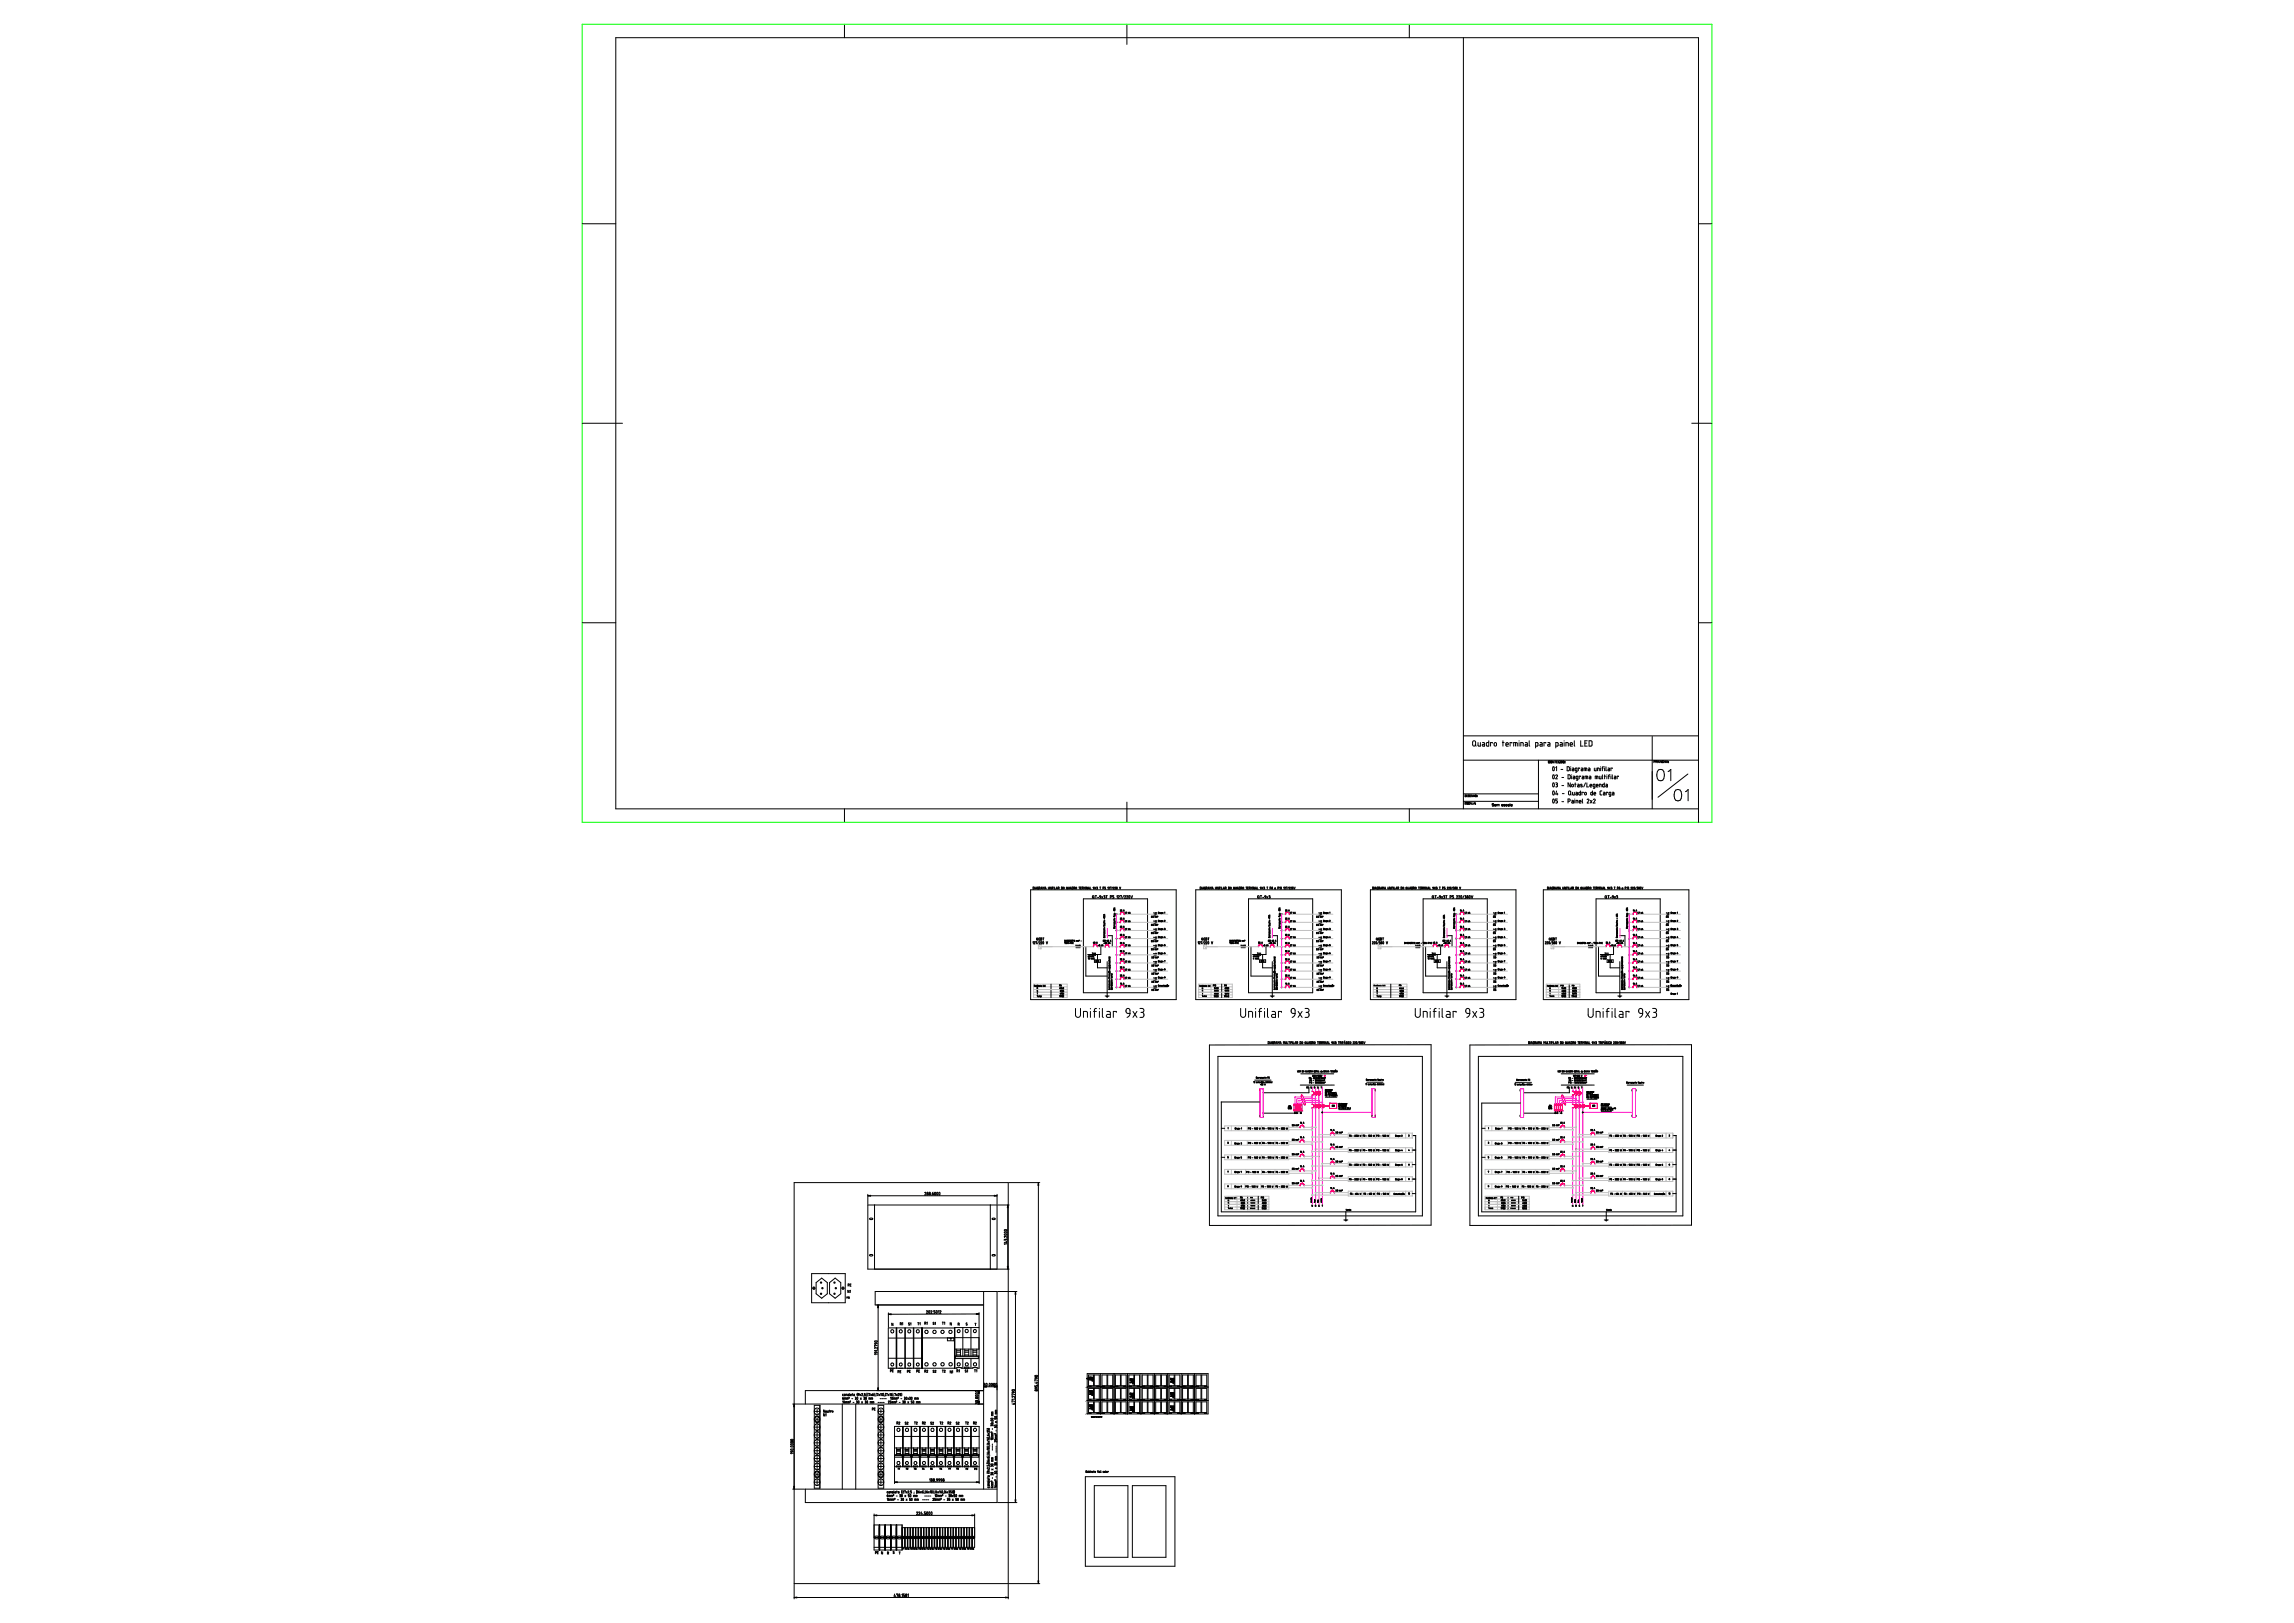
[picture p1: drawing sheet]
<svg xmlns="http://www.w3.org/2000/svg" width="1189mm" height="841mm" viewBox="0 0 1189 841" stroke-linecap="round" stroke-linejoin="round" font-family="sans-serif">
<g fill="#000">
<path d="M562 719h3z" fill-rule="evenodd"/>
<path d="M583 719h3z" fill-rule="evenodd"/>
<path d="M604 719h2z" fill-rule="evenodd"/>
<path d="M562 726l3-1z" fill-rule="evenodd"/>
<path d="M562 733l3-1z" fill-rule="evenodd"/>
<path d="M583 726l3-1z" fill-rule="evenodd"/>
<path d="M583 733l3-1z" fill-rule="evenodd"/>
<path d="M604 726l2-1z" fill-rule="evenodd"/>
<path d="M604 733l2-1z" fill-rule="evenodd"/>
</g>
<g fill="none" stroke="#000" stroke-width=".52">
<path d="M438 13v7M584 13v10M730 13v7M758 20v399M302 116h17M880 116h7M302 219h21M877 219h10M302 323h17M880 323h7M758 381h122M758 394h122"/>
<path d="M763 384h2l-1 3-1-1zM764 386l1 1M766 385v2h1v-2M768 385h1v2l-1-1h1M772 384v3h-1l-1-2h2M773 385h-1v2M779 385h1M779 384v3M780 386h2l-1-1-1 1 2 1M784 385h-1v2M784 387v-2h2v2M785 385v2"/>
<path d="M787 384h.1M787 385v2M788 387v-2h1v2M790 385h1l1 2h-2v-1h2M793 384v3M796 387l1-1v-1h-1v3M797 394v25M798 385h1v2h-1v-1h1M801 385h-1v2M802 385h1v2h-1v-1h1M802 395h.1M802 395h1"/>
<path d="M803 394l-1 1M803 394h.1M803 395h.1M803 394v1M804 395h.1M804 394v1M804 394h.1M805 397l1 1-1 1zM805 394v1v-1v1M806 394h.1M806 394v1M806 398l1-1v2"/>
<path d="M806 387l1-1v-1h-1v3M807 395h.1M807 394v1M808 394v1M808 394h.1M808 395h.1M809 385h1v2l-1-1h1M809 399h1M809 394v1M809 394h.1M809 395h.1M810 395h.1"/>
<path d="M810 394v1M810 394h.1M810 394l1 1M811 395h-1M811 395h.1M811 384h.1M811 385v2M812 387v-2h1v2M812 397l1 1v1h-1zM814 386h1v-1h-1v1l1 1M814 397h.1M814 398v1"/>
<path d="M815 398h1v1h-1h1M816 384v3M817 399h-1l1-1v2h-1M819 398h-1v1M819 384v3h1M819 398h1v1h-1h1M821 399v-1h1v1M821 385h1M822 398v1M823 384h-2v3h2M823 398h1v1h-1h1M824 384h1v3h-1z"/>
<path d="M826 398l1 1v-1M828 399v-1h1v1M830 397h.1M830 398v1M830 398h1M831 397l-1 2M831 397h.1M832 397h.1M832 398v1M832 397l1 2M833 398h1v1h-1h1M836 398h-1v1"/>
<path d="M856 382v37M858 395h-1M858 394h-1v1M858 394h.1M858 394v1M858 395h.1M858 395h1M859 394h-1v1M859 394h.1M859 395h-1M859 395h.1M859 394v1"/>
<path d="M859 395l1-1v1M859 395h1M859 399a1.9 1.9 0 0 1 3 1l1 1a2.5 2.5 0 0 1-3 4 4 4 0 0 1-1-6zM861 394v1l-1-1v1M861 394v1M861 395h.1M861 394h.1M861 395h1M862 394h-1M862 395h.1M862 394h.1M862 394v1"/>
<path d="M862 395h1M863 394v1M864 395v-1v1M864 395h.1M864 400l2-1v6M865 395h.1M438 419v7M584 416v10M730 419v7M758 415h39M758 411h39M759 416h1"/>
<path d="M760 412v1M760 412h.1M760 413h.1M760 416h-1v1h1M760 416h.1M760 417h.1M760 416h1M761 416h.1M761 417h-1M761 412h-1v1h1M761 416v1M761 417h.1"/>
<path d="M761 412h.1M761 413h.1M761 417h1M761 412h1M761 412l1 1M761 416h1M762 413h.1M762 416h.1M762 413h-1M762 417h.1M762 412h.1M762 417v-1l1 1"/>
<path d="M762 412v1M763 416v1M763 412v1v-1v1M764 412h.1M764 412v1M764 417v-1v1M764 416h.1M765 412v1M765 413h.1M765 412h.1M765 416h.1M765 417h.1"/>
<path d="M765 413h1M765 412h1M773 417h.1M773 417h1M774 417h.1M775 417h.1M776 417v1M776 417h.1M776 417h1v1M778 417h.1M778 417l1 1M779 417h.1"/>
<path d="M779 418h.1M779 417h-1M779 417v1M779 417l1 1M779 417h1M780 418h.1M780 417h.1M780 417v1M780 417l1 1M781 418h.1M781 417h-1M781 417h.1"/>
<path d="M781 417v1M782 417v1M782 417h.1M782 418h.1M783 416v2M783 417h.1M783 417v1M783 418h.1M784 417h-1M784 418h-1M784 417h.1M784 417v1"/>
<path d="M805 402h1l-1 2v-1zM805 406h1l-1 2zM805 414l1 1-1 1v-1zM805 410l1 1-1 1v-1zM806 402h1l-1 2h1M806 406h1v1M806 407h1M807 407l-1 1M807 410l-1 1h1M807 411v1M807 414h-1v1h1v1h-1M809 403h1"/>
<path d="M809 407h1M809 415h1M810 411h1M813 402h1l-1 2zM813 415h1v-1h-1v2M813 410h1v2l-1-1zM814 406v2l-1-2v2M814 411v1M814 402h.1M814 402v2M815 415v1v-1M815 411v1h1v-1"/>
<path d="M815 402l1 1v1h-1v-1h1M816 414h.1M816 415v1M816 406h1M816 406v2M817 411v1v-1M817 416v-1h1v1M818 406v1v1v-1M818 404l-1-1v-1h1v2h-1M818 415h1l-1 1h1M819 410v2h-1v-1h1M819 402h-1v2"/>
<path d="M820 402l1 1v1h-1v-1h1M820 406l-1 1 1 1h-1M820 414v2M821 411h-1v1M821 404v-2h2v2M822 406l-1 2M822 402v2M822 406v2h1M823 414v2M824 402v2v-1M824 407h1v-1l-1 1 1 1M824 415l1 1"/>
<path d="M825 415l-1 1M825 410v2l-1-1h1M826 414h1l-1 2h1M826 411h1h-1v1h1M827 408h-1v-2h1v2h-1M827 404v-2h1v2M827 407h1v-1l-1 1v1h1M827 402v2M829 402v2h1v-2M829 408v-2h1v2M830 410h-1v2h1M830 402l1 2"/>
<path d="M831 411h1v1h-1v-1h1M831 402h1M831 406v2v-2M832 402v2M832 406l1 1v1h-1v-1h1M833 402h.1M833 402v2M833 411h-1v1M833 402h1M834 402v2M835 412h-1v-1h1v1l-1 1M835 402h.1"/>
<path d="M835 402v2M836 402v2M836 411v1v-1M837 402v2v-1M839 402h-1v2M868 409a1.9 1.9 0 0 1 3 1l1 2a2.5 2.5 0 0 1-3 3 4 4 0 0 1-1-6zM873 410l2-1v6M875 401l-16 12M880 419h-561v-399h561v406M535 460h1v1h-1zM536 460v1M538 460v1v-1"/>
<path d="M543 460v1l1-1M545 460v1l-1-1v1M545 460v1M546 460h-1v1M546 460v1M547 460v1M550 460h1v1h-1zM551 460h1l-1 1zM553 460v1zM554 460v1v-1M556 460v1zM557 460h1v1z"/>
<path d="M559 460h1M559 460v1M560 460v1M563 460v1M564 460v1l-1-1v1M565 460v1M567 460h.1M567 460l1 1M568 460l-1 1M568 460h1M570 460h.1M570 460v1"/>
<path d="M573 460h-1h1M574 460v1M575 460v1M575 460h.1M575 460h1v1M577 460l-1 1M577 460v1M577 460h.1M578 460v1M578 460h.1M579 460v1zM580 460v1l1-1"/>
<path d="M622 460h1l-1 1zM623 460v1M625 460h-1v1l1-1M630 460v1v-1M631 460v1v-1v1M632 460v1M633 460v1M633 460v1h1M637 460v1zM638 460v1zM639 460h1v1zM640 460v1l1-1"/>
<path d="M642 460h1v1h-1zM644 460h1l-1 1zM646 460h.1M646 460v1M647 460v1M649 460v1M650 460v1v-1v1M652 460v1M653 460h1M653 460h.1M654 460l1 1M655 460l-1 1"/>
<path d="M655 460h.1M656 460h1M657 460v1M663 460v1M664 460v1zM665 460v1M666 460v1M666 460h.1M667 460v1M668 460l-1 1M668 460h1l-1 1h1M668 460h.1"/>
<path d="M669 460v1M669 460h.1M670 460v1zM671 460v1v-1M711 460h1v1h-1zM712 460v1M714 460v1v-1M719 460v1l1-1M721 460v1l-1-1v1M721 460v1M722 460h-1v1M722 460v1"/>
<path d="M723 460v1M726 460h1v1h-1zM727 460v1zM729 460v1zM730 460v1v-1M732 460v1zM733 460h1v1zM735 460h1M735 460v1M736 460v1M739 460v1M740 460v1l-1-1v1"/>
<path d="M741 460v1M743 460h.1M743 460l1 1M744 460l-1 1M744 460h1M746 460h.1M746 460v1M749 460h-1h1M750 460v1M750 460h.1M751 460v1M751 460h.1"/>
<path d="M752 460v1zM753 460l-1 1M753 460h.1M755 460v1zM756 460l1 1v-1M802 460h1l-1 1zM803 460v1M805 460h-1v1l1-1M810 460v1v-1M811 460v1v-1v1M812 460v1M813 460v1"/>
<path d="M813 460v1h1M817 460v1zM818 460v1zM819 460h1v1zM820 460v1l1-1M822 460h1v1h-1zM824 460h1l-1 1zM826 460h.1M826 460v1M827 460v1M829 460v1M830 460v1v-1v1"/>
<path d="M832 460v1M833 460h1M833 460h.1M834 460l1 1M835 460l-1 1M835 460h.1M836 460h1M837 460v1M843 460v1M844 460v1zM845 460h1l-1 1h1M845 460h.1"/>
<path d="M846 460v1M846 460h.1M847 460v1zM848 460v1M848 460h1M850 460v1zM851 460v1v-1M534 461h76v57h-76zM537 461v-1v1M537 460h.1M539 460h.1M539 460v1"/>
<path d="M539 461l1-1v1M540 460h.1M540 461v-1h1v1M542 461v-1v1M542 460h.1M545 460h1M547 461l1-1v1M547 460h1M548 460h1l-1 1M549 460v1M553 460v1M555 461v-1v1"/>
<path d="M555 460h.1M557 460h.1M557 460v1M560 460h.1M561 460v1M561 466h34v48h-34zM562 461v-1v1M564 461v-1l1 1M564 460h1M566 464h1v1zM567 465h.1M567 460v1"/>
<path d="M568 464h.1M568 464v1M569 460h.1M569 465h.1M569 460l-1 1M570 464v1zM570 465h.1M571 465h1M572 465h-1M572 460v1M572 475h1zM572 480h1"/>
<path d="M572 478h1M572 476h1M572 476h.1M572 475h.1M572 464h1l-1 1M572 478h1l-1 1M572 478h.1M572 465h.1M572 479h.1M572 465h1h-1M572 474h.1M573 479h-1"/>
<path d="M573 474l-1 1M573 474h-1h1M573 460l-1 1M573 460h.1M573 464h1M573 464v1M575 465l1-1h-1v1M577 475h1M577 475h.1M577 477h1M577 471h1zM577 464v1"/>
<path d="M577 478h.1M577 474h.1M577 474v1M577 476v1M577 478h1M577 479h.1M577 479h1M577 480h1M577 480h.1M577 474h1M578 477v1M578 476h.1"/>
<path d="M578 473v1M578 478h.1M578 473h.1M578 477h.1M578 479h-1M578 472h.1M578 470v1M578 477h-1h1M578 470l-1 1h1M579 464v1M580 464v1M581 472h.1"/>
<path d="M581 476h.1M581 480v1M581 464h.1M581 464v1M581 480h.1M581 480v1zM582 476h1M582 472v-1l1 1M582 472h1M582 464v1M583 464v1M583 473h.1"/>
<path d="M583 477v1M583 478h.1M583 473v1M584 477v1M584 473h.1M584 464v1M585 477v1M585 473h.1M585 464v1zM585 478v-1l1 1M585 473h1M585 478h1"/>
<path d="M586 464v1l1-1M597 475h.1M597 479v1M597 479h.1M597 480h.1M598 475h.1M598 475h-1M598 479h.1M598 479l-1 1M598 473v1M598 477v2M599 473v1"/>
<path d="M599 477v2M599 475h.1M599 479v1M599 477h.1M599 473h.1M600 475h-1M600 479l-1 1M600 475h.1M600 479h.1M600 479v1M601 477h.1M601 473h.1"/>
<path d="M601 473h-1h1M601 477h-1h1M601 477v1M601 473h1M601 477v1l1-1M602 473v1M602 478v-1v1M603 477l1 1M603 473h1M620 461h75v57h-75zM623 461l1-1v1M623 460h1"/>
<path d="M625 460h.1M625 460h1h-1v1M625 460l1 1M626 461v-1l1 1M626 460h1M627 461v-1h1v1M628 461v-1l1 1M628 460h1M632 460h.1M634 461v-1l1 1M634 460h1M635 460h.1"/>
<path d="M635 460h1h-1v1M635 460l1 1M640 460v1M641 461v-1l1 1M641 460h1M643 460h.1M643 460h1h-1v1M643 460l1 1M647 460h.1M647 466h33v48h-33zM647 460h1M648 460h-1v1"/>
<path d="M648 460v1M648 461v-1h1v1M651 461v-1v1M651 460h.1M652 464v1zM652 465h1M653 464h1M653 464v1M654 460l-1 1M654 465h1M655 460v1M656 464v1z"/>
<path d="M656 465h.1M657 465h.1M657 480h1M657 478h1M658 475h.1M658 464v1M658 478v1M658 478h.1M658 465h.1M658 479h.1M658 476h.1M658 474v1"/>
<path d="M658 460h1l-1 1M658 474h-1l1 1M659 460h1M659 460h.1M660 460h.1M661 460v1M662 460h1h-1v1M663 475h.1M663 477h.1M663 471h.1M663 478h.1M663 474h.1"/>
<path d="M663 474v1M663 476v1M663 479h.1M663 480h.1M663 477v1M663 476h.1M663 473v1M663 473h.1M663 472h.1M663 470v1M666 472h.1M666 476h.1"/>
<path d="M666 480v1M666 480h.1M667 472h.1M667 476h.1M667 480v1zM668 472v-1v1M668 476h.1M668 472h.1M669 473h.1M669 477v1M669 478h.1M669 473v1"/>
<path d="M670 477v1M670 473h.1M670 477l1 1M670 473h1M671 477h-1M671 473h-1M671 478v-1v1M671 473h.1M671 478h.1M682 475h1M682 479l1 1M682 475h.1"/>
<path d="M682 479h.1M683 475h.1M683 480h.1M683 479h.1M683 479v1M683 477l1 2M683 473l1 1M684 473v1M684 477v2M684 475h.1M684 479v1M684 475h1"/>
<path d="M684 479l1 1M684 477h1M684 473h1M685 473v1M685 477v2M685 475h.1M685 479v1M685 479h.1M686 475h-1M686 479h-1M686 475h.1M686 479h.1"/>
<path d="M686 477h.1M686 473h.1M687 473h-1M687 477l-1 1M687 473h.1M687 477v1v-1M687 473h1l-1 1M687 478l1-1-1 1M689 473h.1M689 477v1M689 477h.1M710 461h76v57h-76z"/>
<path d="M713 461v-1v1M713 460h.1M715 460h.1M715 460v1M715 461l1-1v1M716 460h.1M716 461v-1h1v1M717 461l1-1v1M718 460h.1M721 460h1M723 461l1-1v1M723 460h1"/>
<path d="M724 460h1h-1v1M725 460v1M729 460v1M731 461v-1v1M731 460h.1M732 460h1M733 460h-1v1M733 460v1M736 460h.1M737 460h.1M737 460v1M738 466h33v48h-33z"/>
<path d="M738 461v-1v1M740 461v-1l1 1M740 460h1M742 464h1v1zM743 465h.1M743 460v1M744 464h.1M744 464v1M745 460h.1M745 460l-1 1M745 465h.1M746 464l1 1z"/>
<path d="M747 465h-1M747 465h1M748 460v1M748 465h-1M748 480h1M748 475v1M748 478h1M748 464h1l-1 1M748 478h1l-1 1M748 478h.1M748 465h.1M748 476h1"/>
<path d="M748 476h.1M748 479h.1M748 465h1h-1M748 474v1M749 479h-1M749 476h.1M749 474h-1l1 1M749 460l-1 1M749 460h.1M749 464h1M750 464v1M751 465h1v-1h-1v1"/>
<path d="M753 475h.1M753 472h1M753 477h1M753 464v1M753 475h1M753 460h1M754 478h.1M754 474h.1M753 478h1M753 476v1M753 479h.1M753 474h1"/>
<path d="M754 471h-1M754 480h.1M754 479h.1M754 471h.1M754 460l-1 1M754 460h.1M754 479h-1M754 474l-1 1M754 472h.1M754 470v1M754 478h-1h1M754 477v1"/>
<path d="M754 477h-1h1M754 473v1M754 470l-1 1h1M755 464v1M756 464v1h1M757 472h.1M757 476h.1M757 464v1zM757 480h.1M757 471v1M758 476h1M758 472v-1l1 1"/>
<path d="M758 472h1M759 464l-1 1M759 477v1M759 473h.1M759 464h1l-1 1M759 465h.1M759 465h1h-1M760 478h.1M760 473v1M760 477v1M760 473h.1M761 477v1"/>
<path d="M761 473h.1M761 477h.1M761 478l1-1v1M761 473h1M761 478h1M761 464l1 1zM762 464l1 1v-1M774 475h.1M774 479v1M774 477v2M774 473v1M774 479h.1"/>
<path d="M774 480h.1M775 473v1M775 477v2M775 477h.1M775 473h.1M775 475h.1M775 479h.1M775 479v1M777 473h-1h1M777 477l-1 1 1-1M777 473h.1M777 477v1"/>
<path d="M777 473h1M777 477l1 1v-1M778 473v1M778 478v-1v1M780 473h.1M780 477v1M780 477h.1M800 461h75v57h-75zM803 461l1-1v1M803 460h1M805 460h.1M805 460h1h-1v1"/>
<path d="M805 460l1 1M806 461v-1l1 1M806 460h1M807 461v-1h1v1M808 461v-1l1 1M808 460h1M812 460h.1M814 461v-1l1 1M814 460h1M815 460h.1M815 460h1h-1v1M815 460l1 1"/>
<path d="M820 460v1M821 461v-1l1 1M821 460h1M823 460h.1M823 460h1h-1v1M823 460l1 1M827 460h.1M827 466h33v48h-33zM827 460h1h-1v1M828 460v1M828 461v-1h1v1M831 461v-1v1"/>
<path d="M831 460h.1M832 464h1l-1 1zM832 465h1M833 464h1M834 460l-1 1M834 464v1M834 465h1M835 460v1M836 464v1zM836 465h.1M837 465h.1M838 480h.1"/>
<path d="M838 478h.1M838 464v1M838 478v1M838 465h.1M838 476h.1M838 479h.1M838 475h.1M838 474h.1M838 460h1h-1v1M838 474v1M839 460h1M839 460h.1"/>
<path d="M840 460h.1M841 460v1M842 460h1h-1v1M843 475h.1M843 472h.1M843 477h1M843 475h1M843 476v1M843 479h.1M843 478h1M843 474h.1M843 478h.1"/>
<path d="M843 476h1zM843 471h.1M843 479h1M843 480h1M843 474v1M843 470v1M843 471h1M844 478h-1h1M844 477l-1 1M844 477h-1h1M844 473l-1 1M844 470l-1 1h1"/>
<path d="M846 472h1M846 476h1M847 476h.1M847 472h.1M847 480h.1M847 471v1M848 476h.1M848 472v-1v1M848 472h.1M849 460h.1M849 477v1M849 473h.1"/>
<path d="M849 460l-1 1M849 478h.1M849 473v1M849 460h1M849 477l1 1M849 473h1M850 460h.1M850 477v1M850 473h.1M851 477v1M851 473h.1M851 477h-1"/>
<path d="M851 473h-1M851 478v-1v1M851 478h.1M864 479v1M864 475h.1M864 473v1M864 477v2M864 479h.1M864 480h.1M865 477h.1M865 473h.1M865 479h.1"/>
<path d="M865 479l-1 1M865 475h.1M865 475h-1M865 473v1M865 477v2M866 473h.1M866 477v1v-1M867 477v1M867 473h.1M867 477v1v-1M868 473v1M868 478v-1v1"/>
<path d="M869 473h.1M869 477v1M869 477h.1M535 488l1 1M536 488v1M537 488v1M537 488h.1M537 486h1v1zM538 487h.1M538 488v1M539 488v1M539 486h-1v1h1"/>
<path d="M539 486h1v1h-1zM539 487h1M539 488h1l-1 1h1M540 486h1M541 488v1zM541 486v1M542 488l1 1v-1M552 488v1M552 488h.1M552 487h.1M552 487v1M552 487h1"/>
<path d="M552 488h1M553 488v1M553 489h-1M553 489h.1M553 487v1M553 488v1zM553 487h.1M553 488l1 1v-1M554 487h.1M554 488h.1M554 487v1M554 489h.1"/>
<path d="M554 487l1 1M555 489v-1v1M555 487h.1M555 488h.1M555 487v1M555 488v1l1-1M556 488v-1v1M556 488v1M556 488h.1M556 487l1 1M557 487v1zM557 487h.1"/>
<path d="M557 490l1 1M558 488v-1v1M558 487v1M558 490v1M559 490v1M559 487v1M559 487h.1M559 490h1M560 490v1M560 488h.1M563 491v15h11M564 496v1"/>
<path d="M564 496h.1M564 495v1M564 496l1 1zM565 495v1M565 495h.1M565 496v-1v1M566 495h.1M566 495v1M566 497h.1M566 497h-1M566 496v-1v1M566 494v1"/>
<path d="M566 497h1M567 488v1M567 494v1M567 496v1M567 496h.1M567 488h.1M567 489h.1M567 497h3v2h-3zM568 494v1M568 498h.1M568 489v-1l1 1M568 489h1"/>
<path d="M569 498h.1M569 495v2M569 499v3h5M569 490h.1M570 490h.1M571 491v4h-7M571 490h.1M571 490h1M572 487v1M572 486h1zM572 481h1M572 487v1z"/>
<path d="M572 489h.1M572 485h.1M572 483h.1M572 481h.1M572 483h1M572 484h1M572 484l1 1M572 484h.1M572 486h.1M572 483v1M573 488h.1M573 488v1"/>
<path d="M573 482l-1 1M573 482h-1h1M573 489h.1M573 488v-1v1M573 488v1zM574 487v1zM574 498v18M574 485h2v6M574 487h.1M574 487v1M574 489h.1M575 498h.1"/>
<path d="M575 496h.1M575 489h-1M575 489h.1M575 499h.1M575 489v-1v1M575 500h.1M575 498v1M575 497v1M575 497h.1M575 488l1-1v1M575 488h1M577 481h1z"/>
<path d="M577 481h.1M578 480h.1M581 484v1M581 488v1M581 493h.1M581 497h.1M581 484h.1M581 488h.1M581 484v1zM581 488v1zM582 489v-1l1 1M582 481v-1l1 1"/>
<path d="M582 485v-1l1 1M582 493h1M582 497h1M582 489h1M582 485h1M582 480h1M583 481v1M583 485v1M583 490h.1M583 494h.1M583 498v1M583 499h.1"/>
<path d="M583 494v1M583 486h.1M583 482h.1M584 481v1M584 485h.1M584 490h.1M584 494h.1M584 498h.1M584 485v1M584 498v1M585 481v1M585 485v1"/>
<path d="M585 490h.1M585 494h.1M585 498v1M585 486h.1M585 499l1-1v1M585 494h1M585 490h1M585 486l1-1v1M585 482l1-1v1M585 498h1M585 482h1M585 486h1"/>
<path d="M597 483v1M597 487v1M597 492h.1M597 483h.1M597 487h.1M597 496h.1M597 484h.1M597 488h.1M598 483v1M598 484h-1M598 487v1M598 488h-1"/>
<path d="M598 492h-1M598 484h.1M598 488h.1M598 481v2M598 486v1M598 490v1M598 494v1M598 498v2M598 496h.1M598 500v1M599 481v2M599 486v1"/>
<path d="M599 490v1M599 494v1M599 498v2M599 483v1M599 488h.1M599 492h.1M599 496h.1M599 490h.1M599 494h.1M599 486h.1M599 481h.1M599 498h.1"/>
<path d="M599 488h1M599 492h1M599 496h1M600 483l-1 1M600 483h.1M600 483v1M600 496h.1M600 487h.1M600 492h.1M600 488h.1M600 487v1M601 490h.1"/>
<path d="M601 494h.1M601 486h.1M601 481h.1M601 498h.1M601 481l-1 1 1-1M601 485l-1 1h1M601 489l-1 1h1M601 494h-1h1M601 498h-1h1M601 481v1M601 481v1l1-1M601 485v1l1-1"/>
<path d="M601 490h1M601 494h1M602 498h-1M602 482v-1v1M602 486v-1v1M602 490h.1M602 494v1M602 498v1M603 481h1M603 494h1zM603 498h.1M603 498h1"/>
<path d="M604 481h.1M604 481l-1 1M604 485v1M604 494h-1M604 486h.1M604 489l-1 1M621 488v1M621 488h1l-1 1h1M622 488h.1M622 488h1v1M623 486v1zM623 487h1"/>
<path d="M624 488l-1 1M624 488h1l-1 1h1M625 486h-1v1h1h-1M625 486h1l-1 1zM625 487h.1M625 488h1l-1 1h1M626 486h1M626 488v1zM626 486v1M628 488v1l1-1M637 488h.1M637 488v1"/>
<path d="M637 487h.1M637 487v1M638 487h.1M638 488h.1M638 487v1M638 488v1M638 489h.1M638 488l1 1zM639 487v1M639 487v1zM639 487h.1M639 488v1v-1"/>
<path d="M640 487v1M640 489h.1M640 487v1zM640 489l1-1-1 1M640 487h.1M641 487v1M641 488v1v-1M641 488v-1v1M642 487h.1M642 488v1M642 487v1M643 487v1z"/>
<path d="M643 487h.1M643 490v1M644 488v-1v1M644 490v1M644 487v1M645 487v1M645 487l-1 1M645 490v1M645 490h.1M645 487h.1M648 491v15h11M650 496v1"/>
<path d="M650 495v1M650 497h.1M650 495l-1 1M650 495h.1M651 496v-1v1M651 497h.1M651 495h.1M651 495v1M651 496v-1l1 1M652 494v1M652 497h.1M652 495v1"/>
<path d="M652 497h-1M652 496v1M652 496h.1M653 488v1M653 489h-1M653 489h.1M653 497h3v2h-3zM653 494v1M653 488v1zM653 498h1zM654 498h.1M654 489v-1v1"/>
<path d="M654 489h.1M654 495v2M654 499v3h5M655 490h.1M655 498h.1M655 490h1M656 490h-1M656 490h.1M656 491v4h-7M656 490h1M657 490h-1M657 490h.1"/>
<path d="M657 487v1M657 481h1M658 487v1zM658 486h.1M658 489h.1M658 481h.1M658 483h.1M658 484h.1M658 484v1M658 485h.1M658 488h.1M658 483v1"/>
<path d="M658 488v1M658 482v1M658 482h.1M658 488v-1v1M659 488v1zM659 487l1 1zM659 498v18M659 485h3v6M659 487h.1M660 487h.1M660 487v1M660 489h.1"/>
<path d="M660 498h1M660 496h1M660 496h.1M660 498h.1M660 499h1M660 499h.1M660 489l1-1v1M661 500h.1M661 498v1M661 497v1M661 498h.1M661 497h.1"/>
<path d="M661 489h.1M661 496h.1M661 497h-1h1M661 488v-1v1M661 488h.1M663 481h.1M666 484v1M666 484h.1M666 488v1M666 493h.1M666 497h.1M666 488h.1"/>
<path d="M667 484v1zM667 488v1zM667 493h.1M667 497h.1M668 481v-1v1M668 493h.1M668 485v-1v1M668 489v-1v1M668 497h.1M668 489h.1M668 485h.1M668 480h.1"/>
<path d="M669 481v1M669 485v1M669 490h.1M669 494h.1M669 498v1M669 482h.1M669 486h.1M669 494v1M669 499h.1M669 485h.1M669 498h.1M670 481v1"/>
<path d="M670 485v1M670 490h.1M670 494h.1M670 498v1M670 481l1 1M670 486h1M670 490h1M670 494h1M671 481l-1 1M671 486h-1M671 490h-1M671 494h-1"/>
<path d="M671 498v1M671 482v-1v1M671 486v-1v1M671 490h.1M671 494h.1M671 499v-1v1M671 498h.1M671 482h.1M671 486h.1M682 487l1 1M682 492h1M682 483l1 1"/>
<path d="M682 487h.1M682 492h.1M682 483h.1M682 496h1M683 484h.1M683 488h.1M683 492h.1M683 496h.1M683 487v1M683 483v1M683 490l1 1M683 494l1 1"/>
<path d="M683 486l1 1M683 481l1 2M683 498l1 2M684 496h-1M684 500l-1 1M684 481v2M684 486v1M684 490v1M684 494v1M684 498v2M684 483v1M684 488h.1"/>
<path d="M684 492h.1M684 488h1M684 492h1M684 483l1 1M684 490h1M684 494h1M684 486h1M684 481h1M684 498h1M685 496h.1M685 496h-1M685 481v2"/>
<path d="M685 486v1M685 490v1M685 494v1M685 498v2M685 488h.1M685 492h.1M685 483v1M685 496h1M685 483h.1M686 487h-1M686 492h-1M686 483h-1"/>
<path d="M686 487h.1M686 492h.1M686 483h.1M686 487v1M686 496h.1M686 490h.1M686 494h.1M686 486h.1M686 481h.1M686 498h.1M686 481v1v-1M686 485v1"/>
<path d="M686 489v1M687 481l-1 1M687 486h-1M687 490h-1M687 494h-1M687 498h-1M687 498h.1M687 481v1v-1M687 485v1v-1M687 490h.1M687 494h.1M687 482l1-1-1 1"/>
<path d="M687 486l1-1-1 1M687 490h1h-1M687 494h1l-1 1M687 498h1l-1 1M689 481h.1M689 494h.1M689 498h.1M689 481v1M689 485v1M689 486h.1M689 489v1M711 488h1l-1 1h1"/>
<path d="M712 488h1l-1 1h1M713 488v1zM713 486h1v1zM714 487h.1M714 488v1M715 488h.1M715 486h-1l1 1M715 488v1M715 489h.1M715 486h1v1h-1zM715 487h1M716 489h.1"/>
<path d="M716 486h1M717 488v1zM717 486v1M718 488l1 1v-1M728 488v1M728 489h.1M728 489h1M729 488v1M730 488v1M730 489h.1M730 488h.1M731 488v1z"/>
<path d="M731 488v1M732 489v-1v1M732 489h.1M732 488v1M733 488v1M733 489h.1M733 488h.1M734 490v1M734 489h.1M734 489h1M735 490v1M735 489h.1"/>
<path d="M736 490h.1M736 489h.1M736 488h.1M736 488v1M736 490v1M736 489h1M738 488v1M738 489h.1M739 488v1zM739 491v15h11M739 488v1l1-1M740 489h.1"/>
<path d="M740 496v-1v1M740 496v1M740 495v1M740 489l1-1-1 1M740 496l1 1zM741 495v1M741 495h.1M741 488v1v-1M741 496v-1v1M742 495h.1M742 495v1M742 497h.1"/>
<path d="M742 497h-1M742 488v1M742 494v1M743 497h-1M743 497h.1M743 488v1M743 494v1M743 496v1M743 496h.1M743 497h3v2h-3zM743 488v1zM744 494v1"/>
<path d="M744 498h.1M744 489l1-1v1M744 489h1M745 498h.1M745 499v3h5M745 495v2M745 490h.1M746 498h-1M746 490h.1M747 491v4h-7M747 490h.1M747 490h1"/>
<path d="M748 487v1M748 487v1zM748 481h1M748 486h1zM748 489h.1M748 484l1 1M748 484h.1M748 484h1M748 483h1M748 481h.1M748 486h.1M748 485h.1"/>
<path d="M748 483v1M748 482v1M748 482h.1M748 483h.1M749 488h.1M749 488v1M749 483h-1h1M749 482l-1 1M749 482h-1h1M749 488v-1v1M749 489h.1M749 488v1z"/>
<path d="M750 498v18M750 487v1M750 485h3v6M750 488h.1M750 487l1 1zM751 489h.1M751 498h.1M751 489h-1M751 496h.1M751 489v-1v1M751 498v1M751 499h.1"/>
<path d="M751 497h.1M751 488l1-1v1M751 488h1M753 481h1zM754 481h.1M754 480h-1M757 480v1M757 497h.1M757 484v1M757 488v1M757 493h.1M757 488h.1"/>
<path d="M757 484h.1M757 489h.1M757 485h.1M758 497h1M758 493h1M758 489v-1l1 1M758 485v-1l1 1M758 481v-1l1 1M758 489h1M758 485h1M758 480h1M759 481v1"/>
<path d="M759 485v1M759 490h.1M759 494h.1M759 498v1M759 498h.1M759 485h.1M760 499h.1M760 494v1M760 490h.1M760 486h.1M760 482h.1M760 494h.1"/>
<path d="M760 481v1M760 485v1M760 498v1M760 485h.1M760 498h.1M761 481v1M761 485v1M761 490h.1M761 494h.1M761 498v1M761 486h.1M761 498h.1"/>
<path d="M761 499l1-1v1M761 494h1M761 490h1M761 486l1-1v1M761 482l1-1v1M761 498h1M761 482h1M761 486h1M774 490v1M774 494v1M774 486v1M774 481v2"/>
<path d="M774 498v2M774 483v1M774 487v1M774 492h.1M774 483h.1M774 487h.1M774 496h.1M774 484h.1M774 488h.1M775 481v2M775 486v1M775 490v1"/>
<path d="M775 494v1M775 496h.1M775 498v2M775 490h.1M775 494h.1M775 486h.1M775 481h.1M775 498h.1M775 483v1M775 484h.1M775 487v1M775 488h.1"/>
<path d="M775 492h.1M775 500h.1M776 498h.1M777 498h-1M777 481l-1 1 1-1M777 485l-1 1h1M777 489l-1 1h1M777 494h-1h1M777 481v1M777 486h.1M777 490h.1M777 494h.1"/>
<path d="M777 498h.1M777 481l1 1v-1M777 485l1 1v-1M777 490h1M777 494h1M777 498h1M778 482v-1v1M778 486v-1v1M778 490h.1M778 494v1M778 498h.1M778 498v1"/>
<path d="M780 481h.1M780 494h.1M780 498h.1M780 485v1M780 490h.1M780 486h.1M780 481v1M780 489v1M801 488v1M802 488v1M803 488v1zM803 486v1z"/>
<path d="M803 487h1M804 488v1M804 488h1M805 488h.1M805 486h-1v1h1h-1M805 488v1M805 489h-1M805 489h.1M805 486h1l-1 1zM805 487h.1M805 489h1M806 489h.1"/>
<path d="M806 486h1M806 488l1 1zM806 486v1M808 488v1l1-1M817 488l1 1M817 489h1M818 489h.1M818 489h-1M818 488v1M819 489h.1M819 488v1M820 489h.1"/>
<path d="M820 488v1M820 489l1-1-1 1M821 489h.1M821 488v1M822 489h.1M822 488v1M823 489h.1M823 490v1M824 489h.1M824 489h-1M824 490v1M824 488v1"/>
<path d="M824 488h.1M825 490v1M825 489h.1M825 490h1M826 488h.1M826 488v1M827 488v1M827 489h-1M827 489h.1M827 488h.1M828 488v1v-1M828 489h1"/>
<path d="M828 491v15h11M829 489v-1v1M829 488l1 1v-1M830 496v-1v1M830 496v1M830 495v1M830 488v1M830 488h.1M830 495h.1M831 495v1M831 495h.1M831 497h.1"/>
<path d="M832 494v1M832 495v1M832 497h.1M832 497h-1M832 495l-1 1M832 496v1M832 496h.1M832 489h.1M832 488h.1M832 488l1 1M833 489h-1M833 489h.1"/>
<path d="M833 488v1M833 497h3v2h-3zM833 488h.1M833 494v1M834 498h.1M834 489v-1v1M834 489h.1M834 498h1h-1M834 495v2M834 499v3h5M835 490h.1M835 498h.1"/>
<path d="M835 490h1M836 490h-1M836 490h.1M836 491v4h-7M836 490h1M837 490h.1M837 487v1M838 487v1zM838 481h.1M838 486h.1M838 489h.1M838 483h.1"/>
<path d="M838 484h.1M838 484v1M838 485h.1M838 483v1M838 482v1M838 482h.1M838 488h.1M838 488v-1v1M838 488h1M838 488v1M838 489h1M839 489h-1"/>
<path d="M839 489h.1M839 488v1M839 488h.1M839 498v18M839 487l1 1M840 485h2v6M840 488h.1M840 487v1zM840 489h.1M840 498h1M840 498h.1M841 496h-1"/>
<path d="M841 489v-1v1M841 498v1M841 498h.1M841 489h.1M841 496h.1M841 499h-1h1M841 497h-1h1M841 488v-1v1M841 488h.1M843 481h1zM843 481h.1M843 480h.1"/>
<path d="M844 480h-1M844 480h.1M846 484l1 1M846 480l1 1M846 488l1 1M846 493h1M846 497h1M847 497h.1M847 493h.1M847 489h.1M847 484v1M847 484h.1"/>
<path d="M847 488v1M847 485h.1M848 497h.1M848 493h.1M848 489v-1v1M848 485v-1v1M848 481v-1v1M848 489h.1M848 485h.1M848 480h.1M849 481v1M849 485v1"/>
<path d="M849 490h.1M849 494h.1M849 498v1M849 485h.1M849 498h.1M849 482h.1M849 486h.1M849 494v1M849 499h.1M849 481l1 1M849 494h1M849 485l1 1"/>
<path d="M849 490h1M849 498l1 1M850 481v1M850 485v1M850 490h.1M850 494h.1M850 498v1M851 481v1M851 486h.1M851 490h.1M851 494h.1M851 498v1"/>
<path d="M851 481l-1 1M851 486h-1M851 490h-1M851 494h-1M851 498h-1M851 486v-1v1M851 482v-1v1M851 499v-1v1M851 498h.1M851 482h.1M864 492h.1M864 487v1"/>
<path d="M864 483v1M864 487h.1M864 490v1M864 481v2M864 486v1M864 494v1M864 498v2M864 483h.1M864 496h.1M864 484h.1M864 488h.1M865 496h.1"/>
<path d="M865 490h.1M865 494h.1M865 486h.1M865 481h.1M865 498h.1M865 492h-1M865 487v1M865 488h-1M865 483v1M865 484h-1M865 484h.1M865 488h.1"/>
<path d="M865 481v2M865 486v1M865 490v1M865 494v1M865 498v2M865 500v1M866 498h.1M866 481v1v-1M866 485v1M866 489v1M866 494h.1M867 494h.1"/>
<path d="M867 486h.1M867 490h.1M867 498h.1M867 481v1M867 481v1v-1M867 485v1v-1M868 482v-1v1M868 486v-1v1M868 490h.1M868 494v1M868 498h.1M868 498v1"/>
<path d="M869 481h.1M869 494h.1M869 498h.1M869 485l1 1M869 490h.1M869 486h.1M869 481v1M869 489v1M536 511h.1M537 511h.1M537 514h1M537 512h1"/>
<path d="M537 516h1M538 511h.1M538 512h-1M538 514v1M538 516v1M538 512h.1M538 513l-1 1M539 516h.1M539 516v1M539 511h.1M539 511h1M540 517h.1"/>
<path d="M540 516v1M541 510v1M541 511h.1M542 510v1M545 510v7M549 511v-1v1M549 516v1M549 512h1M549 513l1 1M549 512h.1M549 515h1M550 516h.1"/>
<path d="M550 512h.1M550 513h-1M550 514l-1 1M550 516v1M550 514h.1M550 515h.1M550 510v1M550 511h.1M550 513v1M551 512h.1M551 513v1M551 514h-1"/>
<path d="M551 514v1M551 515h-1M551 516h.1M551 516l-1 1M551 514h.1M551 515h.1M551 516v1M551 513h.1M573 516h2M573 516h1M574 517h.1M575 504h.1"/>
<path d="M575 513h.1M575 501h.1M575 508h.1M575 505h.1M575 502h.1M575 506h.1M575 511h.1M575 511v1M575 510h.1M575 512h.1M575 509v1M575 507h.1"/>
<path d="M575 503h.1M575 509h.1M575 510v1M575 501v1M576 513h.1M576 507h.1M576 508h.1M576 512h.1M576 510h.1M576 505h.1M576 506h.1M576 511h.1"/>
<path d="M576 511v1M576 510v1M576 509v1M576 509h.1M581 501v1M581 505v1M581 501h.1M581 505h.1M581 510h.1M581 501v1zM581 505v1zM581 509v1"/>
<path d="M582 510v-1l1 1M582 510h1M582 502v-1l1 1M582 506v-1l1 1M582 506h1M582 501h1M583 502v1M583 507h.1M583 511h.1M583 503h.1M584 502h.1M584 506h.1"/>
<path d="M584 511h.1M584 502v1M584 506v1M585 502v1M585 506v1M585 511h.1M585 507h.1M585 511h1M585 507l1-1v1M585 503l1-1v1M585 503h1M585 507h1"/>
<path d="M597 500v1M597 504v1M597 509h.1M597 513h.1M597 501h.1M597 505h.1M598 503v1M598 507v1M598 511v1M598 504v1M598 508v1M598 513h.1"/>
<path d="M599 503v1M599 507v1M599 511v1M599 501v-1v1M599 505v-1v1M599 509h.1M599 513h.1M599 502h.1M599 507h.1M599 511h.1M599 500v1M599 504v1"/>
<path d="M599 502v2M599 501v-1l1 1M599 505v-1l1 1M599 509h1M599 513h1M600 500v1M600 504v1M600 509h.1M600 513h.1M600 500h.1M600 508v1M600 504h.1"/>
<path d="M600 508h.1M601 502h.1M601 506h.1M601 510v1M601 502l-1 1 1-1M601 506l-1 1 1-1M601 502v1M601 506v1M601 503h.1M601 507h.1M602 511h.1M602 502l-1 1"/>
<path d="M602 506l-1 1M602 511h-1M602 503v-1v1M602 507v-1v1M603 511h.1M603 510h.1M603 511h1M603 506l1 1M603 506h.1M604 511h-1M604 507h.1M604 511h.1"/>
<path d="M604 511h1M605 511h-1M605 511h.1M605 510h.1M622 511h.1M622 511h1M623 511h.1M623 514h.1M623 512h.1M623 516h.1M623 511h1M623 514v1"/>
<path d="M623 516v1M623 513v1M624 511h.1M624 516h.1M624 516v1M624 511h1M625 516h.1M625 511h.1M625 517h.1M625 516v1M626 510v1M626 511h1"/>
<path d="M627 510v1M629 511v-1v1M629 516v1M629 512h.1M629 510l1 1M629 512h1M629 513l1 1M629 514l1 1M630 514h.1M630 515h.1M630 512h-1M630 512h.1"/>
<path d="M630 510v1zM630 516h.1M630 516v1M630 513l1 1M630 515h1M630 516l1 1M631 512h.1M631 513h-1M631 514l-1 1M631 514h.1M631 515h.1M631 513v1"/>
<path d="M631 516h.1M631 516v1M631 517h.1M631 513h.1M633 510v7M634 516l1 1M635 511v-1v1M635 516v1M635 512h.1M635 513h.1M635 515h.1M635 514h.1"/>
<path d="M635 513v1M635 514v1M635 511h1M635 511h.1M635 516h1M635 512h1M635 515h1M635 513l1 1M636 512h.1M636 511h.1M636 516h-1M636 514l-1 1"/>
<path d="M636 513h-1M636 516h.1M636 512h-1M636 514h.1M636 515h.1M636 513h.1M636 513v1M636 516v1M637 516v1zM637 512h.1M637 515h.1M637 513v1z"/>
<path d="M658 516h2M659 516h1M659 517h1M659 517h.1M660 504h.1M660 513h1h-1M660 501h1M660 508h1M660 505h1M660 502h.1M660 501h1h-1M660 505h.1"/>
<path d="M660 506h1M660 508h.1M660 510h1M660 511h1M660 511l1 1M660 512h.1M660 511h.1M660 506h.1M660 510h.1M660 512h1M660 504h1M660 502h1"/>
<path d="M661 509v1M661 508h.1M661 507h-1h1M661 506h.1M661 505h.1M661 503h.1M661 502h.1M661 509h.1M661 510l-1 1M661 509h-1h1M661 504h.1M661 500h-1h1"/>
<path d="M661 501v1M661 501l-1 1M661 513h1M661 507h1M661 508h1M662 505h.1M662 506h.1M662 511h.1M662 511v1M662 510h.1M662 507h.1M662 508h.1"/>
<path d="M662 512h.1M662 510v1M662 509v1M662 509h.1M666 501v1M666 505v1M666 501h.1M666 505h.1M666 510h.1M667 510h.1M667 501v1zM667 505v1z"/>
<path d="M667 509v1M668 510v-1v1M668 510h.1M668 502v-1v1M668 506v-1v1M668 506h.1M668 501h.1M669 502v1M669 507h.1M669 511h.1M669 503h.1M669 506v1"/>
<path d="M669 502h.1M669 506h.1M670 502v1M670 506v1M670 511h.1M671 502v1M671 507h.1M671 511h.1M671 503v-1v1M671 507v-1v1M671 503h.1M682 500l1 1"/>
<path d="M682 504l1 1M682 509h1M682 513h1M683 501h.1M683 505h.1M683 509h.1M683 513h.1M683 503l1 1M683 507l1 1M683 511l1 1M684 504l-1 1M684 508l-1 1"/>
<path d="M684 513h-1M684 503v1M684 507v1M684 511v1M684 502h1M684 507h1M684 511h1M685 500v1M685 504v1M685 509h.1M685 513h.1M685 500l-1 1"/>
<path d="M685 504l-1 1M685 509h-1M685 513h-1M685 502v2M685 507v1M685 511v1M685 501v-1l1 1M685 505v-1l1 1M685 509h1M685 513h1M686 500h.1M686 504v1"/>
<path d="M686 508v1M686 513h.1M686 505h.1M686 509h.1M686 504h.1M686 508h.1M686 502h.1M686 506h.1M686 510v1M686 502v1v-1M686 506v1v-1M687 502l-1 1"/>
<path d="M687 506l-1 1M687 502h.1M687 506h.1M687 503h.1M687 507h.1M687 502v1M687 506v1M687 511h.1M687 503l1-1-1 1M687 507l1-1-1 1M688 511h.1M689 510h.1"/>
<path d="M689 511h.1M689 506v1M689 506h.1M689 507h.1M689 511h1M690 511h.1M690 511h1M691 511h.1M690 510h1M690 510h.1M691 510h.1M712 511h.1"/>
<path d="M713 511h.1M714 514h.1M714 512h.1M714 516h.1M714 511h.1M714 514v1M714 516v1M714 513v1M714 511h1M715 516h.1M715 516v1M715 511h.1"/>
<path d="M716 511h.1M716 516v1M717 510v1M717 511h.1M718 510v1M721 510v7M725 511l1-1-1 1M725 516v1M725 512h1M725 512h.1M726 512h-1M726 513v1"/>
<path d="M726 515h.1M726 516h.1M726 512h.1M726 513h.1M726 514v1M726 516v1M726 514h.1M726 510v1M726 511h.1M727 517h.1M727 516h.1M727 513h.1"/>
<path d="M727 515h.1M727 514h.1M727 512h.1M727 513v1M727 516v1M727 514v1M749 516h2M749 516h1M750 517h.1M751 504h.1M751 513h.1M751 501h.1"/>
<path d="M751 508h.1M751 505h.1M751 510h.1M751 506h.1M751 511h.1M751 511v1M751 512h.1M751 510v1M751 509v1M751 507h.1M751 502h.1M751 509h.1"/>
<path d="M751 501v1l1-1M751 500h1M752 513h.1M752 507h.1M752 508h.1M752 505h.1M752 506h.1M752 511h.1M752 511v1M752 510h.1M752 512h.1M752 510v1"/>
<path d="M752 509v1M752 509h.1M757 510h.1M757 501v1M757 505v1M757 505v1zM757 501v1zM757 509v1M757 505h.1M757 501h.1M758 510v-1l1 1M758 506v-1l1 1"/>
<path d="M758 502v-1l1 1M758 506h1M758 501h1M758 510h1M759 502v1M759 511h.1M759 507h.1M760 511h.1M760 507h.1M760 503h.1M760 502v1M760 506v1"/>
<path d="M760 502h.1M760 506h.1M761 502v1M761 506v1M761 511h.1M761 507h.1M761 503h.1M761 511h1M761 507l1-1v1M761 503l1-1v1M761 503h1M761 507h1"/>
<path d="M774 503v1M774 507v1M774 511v1M774 500v1M774 504v1M774 509h.1M774 513h.1M775 501h.1M775 503v1M775 505h.1M775 507v1M775 509h.1"/>
<path d="M775 511v1M775 513h.1M775 502h.1M775 507h.1M775 511h.1M775 500v1M775 502v2M775 504v1M775 508v1M776 511h.1M776 503h.1M776 507h.1"/>
<path d="M776 511h1M777 502l-1 1M777 506l-1 1M777 510l-1 1M777 502v1M777 506v1M777 502h.1M777 506h.1M777 511h1M777 502l1 1v-1M777 506l1 1v-1M778 511h.1"/>
<path d="M778 503h.1M778 507h.1M778 503v-1v1M778 507v-1v1M779 511h.1M779 510h.1M780 511h.1M780 506v1M780 506h.1M780 507h.1M781 511h.1M781 510h.1"/>
<path d="M802 511h.1M802 511h1M803 511h.1M803 514h1M803 512h.1M803 516h1M803 514v1M803 516v1M803 511h1M803 512h1M803 513v1M804 511h.1"/>
<path d="M804 516h1M804 516v1M805 511h.1M805 516h.1M805 516v1M806 510v1M806 511h1M807 510v1M809 511v-1v1M809 516v1M809 510l1 1M810 513v1"/>
<path d="M810 514v1M810 515h.1M810 512h.1M810 512h-1M810 510v1zM810 516h.1M810 516v1M810 514h.1M811 513v1M811 515h.1M811 516v1M811 516h.1"/>
<path d="M811 512h.1M811 513h.1M811 514v1M811 514h.1M811 513v1zM811 516v1zM813 510v7M815 516v1M815 511v-1v1M815 512h.1M815 513v1M815 514h.1"/>
<path d="M815 514v1M815 515h.1M815 511h1M815 511h.1M815 516h1M816 512h.1M816 513v1M816 515h.1M816 511h.1M816 516h-1M816 513h.1M816 514v1"/>
<path d="M816 516h.1M816 514h.1M816 516v1M817 512h.1M817 513v1M817 514h.1M817 515h.1M817 516h.1M817 516v1M817 517h.1M817 513h.1M838 516h3"/>
<path d="M839 516h1M839 517h1M840 504h.1M840 513h1h-1M840 501h1M840 508h1M840 505h1M840 504h1M840 501h1h-1M840 505h.1M840 508h.1M840 510h1"/>
<path d="M841 506h.1M841 511h.1M841 511v1M841 512h-1M841 510l-1 1M841 504h-1M841 509v1M841 507h-1h1M841 505h.1M841 502h.1M841 509h.1M841 512h.1"/>
<path d="M841 510h.1M841 504h.1M841 510h-1h1M841 509h-1h1M841 501v1v-1M841 500h.1M841 513h1M841 507h1M841 508h1M842 510h.1M842 507h.1M842 508h.1"/>
<path d="M842 505h.1M842 506h.1M842 511h.1M842 511v1M842 512h.1M842 510v1M842 509v1M842 509h.1M846 501l1 1M846 505l1 1M846 510h1M847 505v1z"/>
<path d="M847 501v1zM847 510h.1M847 505h.1M847 501h.1M847 509v1M848 502v-1v1M848 506v-1v1M848 510v-1v1M848 506h.1M848 501h.1M848 510h.1M849 502v1"/>
<path d="M849 507h.1M849 511h.1M849 503h.1M849 502h.1M849 506h.1M849 502l1 1M849 506l1 1M849 511h1M850 502v1M850 506v1M850 511h.1M851 503h.1"/>
<path d="M851 507h.1M851 511h.1M851 502l-1 1M851 507h-1M851 511h-1M851 507v-1v1M851 503v-1v1M864 503v1M864 507v1M864 511v1M864 500v1M864 504v1"/>
<path d="M864 509h.1M864 513h.1M864 501h.1M864 505h.1M865 501h.1M865 505h.1M865 502h.1M865 507h.1M865 511h.1M865 509h.1M865 513h.1M865 502v2"/>
<path d="M865 507v1M865 511v1M865 504v1M865 508v1M866 511h.1M866 503h.1M866 507h.1M866 515h.1M866 502v1M866 506v1M866 510v1M866 511h1"/>
<path d="M867 502v1M867 506v1M867 515h.1M867 502h.1M867 506h.1M867 502v1v-1M867 506v1v-1M867 511h.1M868 503h.1M868 507h.1M868 511h.1M868 515h.1"/>
<path d="M868 511h-1M868 503v-1v1M868 507v-1v1M868 511h1M869 510h.1M869 511h.1M869 506v1M869 515h.1M869 506h.1M869 507h.1M870 511h.1M871 511h.1"/>
<path d="M871 510h.1M557 523v3l2 1 1-1v-3M562 527v-3h1l1 3M565 523h.1M565 524v3M567 524h1M568 523h-1v4M570 523h.1M570 524v3M571 523v4h1M574 524h1v3h-1v-1h1M579 525v-1h-2v3"/>
<path d="M584 523h1l1 2h-2zM586 525l-1 1-1 1M587 524l2 3M589 524l-2 3M591 523h2v1l-1 1M591 525h1M592 525h1v1l-1 1h-1M643 523v3l1 1 1-1 1-3M647 527v-3h2v3M651 523h.1M651 524v3M652 524h2"/>
<path d="M654 523h-1v4M655 523h.1M655 524v3M657 523v4M657 540h1v1zM658 540v1M659 524h2v3h-2v-1h2M660 540h-1l1 1v-1M664 525v-1h-1v3M666 540v1l1-1M667 540v1M668 540h.1"/>
<path d="M668 540v1M669 540v1M669 523h2v2h-2zM670 540h-1v1M670 540v1M670 540v1h1M671 525v1l-1 1M673 524l2 3M674 540v1zM675 540v1zM675 524l-2 3M676 540h1v1z"/>
<path d="M676 523h2v1l-1 1M677 525h.1M677 540l1 1v-1M677 525h1v2h-2M679 540h1v1zM681 540h1l-1 1zM683 540h.1M683 540v1M684 540v1M686 540v1M687 540v1v-1v1M689 540v1"/>
<path d="M690 540h1zM691 540l1 1M692 540l-1 1M692 540h.1M694 540h.1M694 540v1M695 540v1M696 540v1M697 539v1M698 540v1M699 540v1M700 540v1z"/>
<path d="M701 540h1l-1 1h1M701 540h.1M702 540v1M702 540h.1M703 540v1zM704 540v1M704 540h1M706 540v1zM707 540v1v-1M733 523v3l2 1 1-1v-3M738 527v-3h2v3M741 523h.1"/>
<path d="M741 524v3M743 524h1M744 523h-1v4M746 523h.1M746 524v3M747 523v4h1M750 524h1l1 3h-2v-1h2M755 525v-1h-2v3M760 523h2v2h-2zM762 525l-1 1-1 1M763 524l2 3M765 524l-2 3"/>
<path d="M767 523h2v1l-1 1M767 525h1M768 525h1v2h-2M792 540h1v1zM793 540v1M795 540h-1l1 1v-1M801 540v1l1-1M802 540v1M803 540h.1M803 540v1M804 540v1M805 540h-1v1"/>
<path d="M805 540v1M805 540v1h1M809 540v1zM810 540v1zM811 540h1v1zM812 540l1 1v-1M814 540h1v1zM816 540h1l-1 1zM818 540h.1M818 540v1M819 540v1M821 540v1"/>
<path d="M822 540v1v-1v1M823 523v3l1 1 2-1v-3M824 540v1M825 540h1zM826 540l1 1M827 540l-1 1M827 540h.1M827 527v-3h2v3M829 540h.1M829 540v1M830 540v1M831 523h.1"/>
<path d="M831 524v3M831 540v1M832 539v1M832 524h2M833 540h-1l1 1h-1M833 540v1M834 523h-1v4M834 540v1M835 540v1zM835 523h.1M835 524v3M836 540h1l-1 1h1"/>
<path d="M836 540h.1M837 523v4h1M837 540v1M837 540h.1M838 540v1zM839 540v1M839 524h2v1v2h-2v-1h2M839 540h1M841 540v1zM842 540v1v-1M844 525v-1h-1v3M850 523h1v2h-2z"/>
<path d="M851 525v2h-1M853 524l2 3M855 524l-2 3M856 523h2v1v1M857 525h1M858 525v2h-2M627 542l115-1v94h-115zM631 547h106v83h-106zM650 560h1M651 560h.1M651 558v1zM651 558h.1"/>
<path d="M651 560h1M652 558h.1M652 558v1M652 560h.1M652 560h1M653 558h.1M653 558v1M653 560h.1M654 560h.1M654 558v1M654 559h1M654 559h.1"/>
<path d="M655 560h.1M655 558v1M655 558h.1M655 558h1M656 558v1M656 560h.1M656 558v1zM656 560h1M657 560h.1M657 558v1M657 560h1M658 558h.1"/>
<path d="M658 560h.1M658 558v1M658 560h1M658 541l1-1v1M659 541h.1M660 540h1M661 540h-1v1M661 540v1M661 541l1-1v1M661 541h1M662 541v-1h1v1M663 541l1-1v1"/>
<path d="M663 541h1M665 541v-1h1v1M669 540h1M671 541v-1l1 1M671 541h1M672 540h1h-1v1M672 555l1 1v-1M672 540l1 1M673 555h.1M673 555v1M674 556v-1v1M674 556h.1"/>
<path d="M675 556h.1M675 555v1zM675 556h1M675 555l1 1zM676 556h.1M676 556h1M677 555v1zM677 541h.1M677 556h.1M677 555v1M677 555v1l1-1M677 556h1"/>
<path d="M678 556v-1v1M678 555h.1M678 556h.1M678 541l1-1v1M678 541h1M678 556h1M678 559l1-1-1 1M679 555v1zM679 560v-1v1M679 556h.1M679 555h.1M679 555v1"/>
<path d="M679 558v1M679 559h.1M679 560h1M679 560h.1M679 555l1 1M680 556h.1M680 559h.1M680 560h.1M680 555v1zM680 540h.1M680 557l1 1M680 557h.1"/>
<path d="M680 540h1h-1v1M680 540l1 1M680 560h1M681 556h.1M681 558v1M681 557v1M681 557h.1M681 559h.1M681 559h1M681 555v1v-1M681 557v1zM682 559h.1"/>
<path d="M682 555h.1M682 558v1M682 560h.1M682 559v1M682 556h.1M682 557v1v-1M682 555v1M682 560h1M682 558h.1M682 556h1M682 558l1 1zM683 556v-1v1"/>
<path d="M683 560h.1M683 555h.1M683 556h.1M683 557v1M683 558v1M683 559v1M683 557h.1M683 556h1M683 558h.1M683 555l1 1M684 558h.1M684 560h.1"/>
<path d="M684 540h.1M684 558v1zM684 559v1M684 556h.1M684 558v1M684 557v1zM684 540h1h-1v1M684 558l1 1M684 556h1M684 560h1M685 557v1v-1M685 559l-1 1"/>
<path d="M685 540v1M685 555v1v-1M685 560h.1M685 558v1zM685 556h.1M685 555v1M685 555h.1M685 541v-1h1v1M686 556h.1M686 559h.1M686 559h-1M686 560h.1"/>
<path d="M686 555v1zM686 555h.1M686 560h1M687 556h.1M687 556v-1v1M687 559h.1M687 558h.1M687 555h.1M687 558v1M687 555v1M688 541v-1v1M688 555v1"/>
<path d="M688 556h.1M688 541h.1M688 556h1M688 556l1-1v1M688 555h1M689 556h.1M689 556h1M690 555h.1M690 555v1M690 556h.1M690 556h1M691 540l-1 1"/>
<path d="M691 556h.1M691 555v1M692 555h-1M692 556v-1v1M692 555h.1M692 540v1M693 555v1zM694 540h1M695 540h-1v1M696 540h.1M696 541l1-1v1M697 541h.1"/>
<path d="M705 540h.1M705 540l-1 1M708 559v1zM708 559h.1M709 560h.1M709 559h.1M709 559v1M710 559v1M710 559h.1M710 560h.1M711 559v1M711 560h.1"/>
<path d="M711 560h1M712 560h.1M712 560v-1v1M712 559h1M713 559v1M714 559v1M715 560h.1M715 559v1M716 559h.1M716 559v1M762 542l115-1v94h-115zM766 547h106v83h-106z"/>
<path d="M786 559v1zM786 560h.1M787 559v1M787 560h.1M788 560h.1M788 559v1M789 560v-1v1M789 559v1M789 560h1M789 560h.1M790 560v-1v1M790 559h1"/>
<path d="M791 559v1M792 560v-1v1M793 560h.1M793 559v1M793 541l1-1v1M793 541h1M795 540h1M796 540h-1v1M796 540v1M796 541l1-1v1M796 541h1M797 541v-1h1v1"/>
<path d="M798 541l1-1v1M798 541h1M800 541v-1h1v1M804 540h1M806 541v-1l1 1M806 541h1M807 540v1M807 555l1 1v-1M807 540l1 1M808 555h.1M808 555v1M809 556v-1v1"/>
<path d="M809 556h.1M810 556h.1M810 555v1zM810 555l1 1zM811 556h.1M811 556h1M812 555v1zM812 541h.1M812 556h.1M812 555v1M812 555v1l1-1M812 556h1"/>
<path d="M813 556v-1v1M813 556h.1M813 555h.1M813 559v-1v1M813 560v-1v1M813 541l1-1v1M813 541h1M813 556h1M814 555v1zM814 560h.1M814 558v1M814 559h.1"/>
<path d="M814 556h.1M814 555h.1M814 555v1M814 555l1 1M815 556h.1M815 559h.1M815 555v1zM815 560h.1M815 540h.1M815 557v1M815 540h1h-1v1M815 540l1 1"/>
<path d="M816 556h.1M816 557v1M816 557h.1M816 558v1M816 559h.1M816 560h.1M816 559v1M816 555h.1M816 559h1M816 560h1M817 555h.1M817 559v1"/>
<path d="M817 558v1M817 556h.1M817 555v1M817 558h.1M817 557v1M817 560h.1M817 556h1M817 557l1 1M817 557h.1M818 560h.1M818 556v-1v1M818 555h.1"/>
<path d="M818 556h.1M818 559v1M818 558v1M818 559h.1M818 557v1M818 557h.1M818 556h1M818 555l1 1M818 560h1M818 558l1 1M818 558h.1M819 557v1"/>
<path d="M819 558h.1M819 557h.1M819 540h.1M819 560h.1M819 556h.1M819 559v1M819 558v1M819 559h.1M819 540h1h-1v1M819 556h1M819 557l1 1v-1M820 560h.1"/>
<path d="M820 540v1M820 555v1v-1M820 558v1M820 556h.1M820 555v1M820 555h.1M820 559h1M820 559v1M820 541v-1h1v1M820 556h1M821 559h.1M821 560h.1"/>
<path d="M821 556h.1M821 555v1zM821 555h.1M822 556h.1M822 559h.1M822 556v-1v1M822 555h.1M822 559h-1M822 560h.1M822 558h.1M822 558v1M822 555v1"/>
<path d="M823 541v-1v1M823 555v1M823 556h.1M823 541h.1M823 556l1-1v1M823 555h1M824 556h.1M824 556h1M825 555h.1M825 555v1M825 556h.1M825 556h1"/>
<path d="M826 540l-1 1M826 556h.1M826 555v1M827 555h-1M827 556v-1v1M827 555h.1M827 540v1M828 555v1zM829 540h1M830 540h-1v1M831 540h.1M831 541l1-1v1"/>
<path d="M832 541h.1M840 540l-1 1M633 571h20M633 571v57h101v-40h-2M650 561h.1M651 561h.1M652 561h.1M653 561h.1M653 565h.1M653 578h.1M653 562h.1M653 561h1"/>
<path d="M654 561h-1M654 562h.1M654 562h1M654 561h1M655 577h19M655 561h.1M655 562h1M656 560v1M656 561h1M656 561h.1M657 560v1M657 561h.1"/>
<path d="M658 560v1M658 561h.1M659 560v1M668 574h.1M668 574v1M668 573h.1M668 573v1h1M668 573v1M669 574v1M669 573h.1M669 574h.1M669 575h.1"/>
<path d="M671 576v1M672 576v1M673 576v1M674 562h.1M674 576v1M674 562h1M675 562h.1M675 562h1M676 562h.1M677 562h.1M677 564l1-1-1 1M678 562h.1"/>
<path d="M678 564h.1M678 563v1M678 563v3h-23M679 561h.1M679 562h.1M679 562h1M680 561h.1M680 563l-1 1M680 562h.1M680 562h1M681 561h.1M681 562h.1"/>
<path d="M681 563v1M681 563h.1M681 564h.1M681 562h1M682 561h.1M682 562h.1M682 561h1M683 562h.1M683 561h.1M683 563v1M684 561h.1M684 562h.1"/>
<path d="M685 563h.1M685 561h.1M685 562h.1M685 563v1M685 561h1M685 562h1M686 562h.1M686 561h.1M686 562h1M687 561h.1M687 565h.1M687 566h.1"/>
<path d="M687 567h.1M687 568h.1M687 569h6M687 565v1M687 562h.1M687 562h1M688 568h.1M688 565h.1M688 565v1M688 566h.1M688 565v1v-1M688 567h.1"/>
<path d="M688 562h.1M688 565h1M688 562h1M689 567h.1M689 565h.1M689 566h.1M689 565v1M689 567v1M689 568h.1M689 562h.1M689 565h1M690 562h.1"/>
<path d="M690 567h.1M690 565h.1M690 565v1v-1M690 568v-1v1M690 568h.1M690 566h.1M690 573h.1M691 566h.1M691 573h.1M691 568h.1M691 567h.1M691 562h.1"/>
<path d="M691 567v1M691 573h1M692 567h.1M692 566h.1M692 568h-1M692 568h.1M693 567h.1M693 567v1M694 573v1M694 572h.1M694 575h6M694 573h.1"/>
<path d="M694 574h.1M694 572h1M695 573h.1M695 574h.1M695 573v1M695 572h.1M695 574h1M695 572h1M696 572h.1M696 573h.1M696 574h.1M696 573v1"/>
<path d="M696 572h1M697 572h.1M697 573h.1M697 573v1M697 572h-2M697 574h.1M697 574h1M697 573h1M697 573l1 1zM698 572h.1M698 574h.1M699 574h.1"/>
<path d="M699 574v1M700 574h.1M708 562h.1M708 561h1M709 561h.1M709 562h.1M709 561h1M710 561h.1M710 562h.1M710 561h1M711 562h.1M711 565h.1"/>
<path d="M711 578h.1M711 561h.1M712 561h.1M712 561v1M712 562h.1M712 562h1M713 565h.1M713 578h.1M713 561h.1M713 562h.1M714 561h.1M714 561v1"/>
<path d="M714 561h1M714 562h.1M715 562h-1M715 562h.1M715 561h.1M715 561v1M715 561h1M716 561v1M716 561h.1M716 562h.1M716 561h1M717 561v1"/>
<path d="M785 562h.1M785 561h1M785 562h1M786 561h.1M786 561h1M787 562h.1M787 561h.1M787 561h1M787 562h1M788 565h.1M788 578h.1M788 561h.1"/>
<path d="M788 562h.1M788 572h-20v56h101v-40h-2M789 561h.1M789 562h.1M790 561h.1M790 562h.1M791 561h.1M791 561h1M791 562h1M791 562h.1M792 561h.1M792 562h.1"/>
<path d="M792 561h1M793 562h.1M793 561h.1M793 561h1M803 574h.1M803 574v1M803 573h.1M803 573v1M804 574v1M804 573h.1M804 573v1v-1M804 575h.1"/>
<path d="M806 576v1M807 576v1M808 576v1M809 562h.1M809 576v1h-19M810 562h.1M811 562h.1M811 562h1M812 562h.1M812 564l1-1-1 1M812 562h1M813 564h.1"/>
<path d="M813 562h.1M813 561h.1M813 563v1M813 563v3h-23M813 562h1M814 561h.1M814 562h.1M815 562h.1M815 563l-1 1M815 561h.1M816 562h.1M816 564h.1"/>
<path d="M816 561h.1M816 564v-1v1M817 561h.1M817 562h.1M817 562h1M817 561h1M818 561h.1M818 562h.1M818 563v1M818 562h1M819 561h.1M819 562h.1"/>
<path d="M819 562h1M820 561h.1M820 563h.1M820 563v1M820 562h.1M820 561h1M820 562h1M821 561h.1M821 562h.1M821 560h1M821 561h1M822 562h.1"/>
<path d="M822 561h.1M823 566h.1M822 567v1M822 568h.1M822 569h.1M822 570h6M822 566v1M822 566h.1M823 566v1M823 562h.1M823 567h.1M823 568h.1"/>
<path d="M823 569h.1M823 567v1M823 567h1M823 568h1M824 566l-1 1M824 566v1M824 566h.1M824 569h.1M824 562h.1M824 567h.1M824 568h.1M824 562h1"/>
<path d="M824 567h1M824 569h1M825 568h.1M825 567h.1M825 566h.1M825 569h-1M825 569h.1M825 567l-1 1M825 562h.1M825 566v1v-1M825 568v-1v1M825 573h.1"/>
<path d="M825 562h1M825 569h1M826 566h.1M826 573h.1M826 562h.1M826 567v1M826 568h.1M826 567h.1M826 569h.1M826 573h1M826 568h1M826 567h1"/>
<path d="M827 568h-1M827 569h.1M827 567h.1M827 568h.1M827 567l1 1M827 567h1M827 568h1M828 567h.1M828 568h.1M828 569h.1M828 567v1M828 569h1"/>
<path d="M830 573h.1M830 575h.1M830 574h5M830 572h.1M830 576h5M830 574v1M830 574h.1M830 572h1M831 573h.1M831 575h.1M831 574v1M831 572h.1"/>
<path d="M831 574l1 1M831 574h.1M831 572h1M832 572h.1M832 575h.1M832 573h.1M832 574v1zM832 574v1v-1M833 572h-1M833 572h.1M833 573h.1M833 572v1"/>
<path d="M833 574h.1M833 575h.1M833 575h1M833 573h1M834 574h.1M834 574v1M834 572h.1M834 575h.1M835 575h.1M835 574h.1M835 574v1M836 575h.1"/>
<path d="M836 574h.1M836 574v1M837 574h.1M837 574v1M837 575h.1M843 561h.1M843 562h1M844 561h.1M844 562h.1M844 562h1M845 561h.1M845 562h.1"/>
<path d="M845 562h1M846 565h.1M846 578h.1M846 561h.1M846 562h.1M846 561h1M846 562h1M847 561h.1M847 562h.1M847 561h1M848 561h.1M848 565h.1"/>
<path d="M848 578h.1M848 562h.1M849 562h.1M849 562h1M849 561h.1M850 561h.1M850 562h.1M850 562h1M851 561h.1M851 562h.1M851 562h1M633 585h2"/>
<path d="M633 600h2M636 592h.1M636 584l1 1M636 592h1M637 592l-1 1M637 599l-1 1M637 592h.1M640 593h.1M640 600h.1M640 592h.1M640 592v1M640 599v1"/>
<path d="M640 585h.1M640 584v1M641 600h.1M641 592v1M641 592h.1M641 585h.1M641 593h.1M642 593h.1M642 585h.1M642 593v-1v1M643 600h.1M643 592h.1"/>
<path d="M643 593h.1M643 592v1M643 585h.1M643 599v1M647 585h.1M647 592v1M647 600h.1M648 585h.1M648 592v1M648 600h.1M648 592v1zM648 584v1z"/>
<path d="M649 600h.1M649 592h.1M649 585h.1M650 585h.1M650 592v1M650 600h.1M650 585h1zM650 592h1M650 600h1M651 584l-1 1M651 592h-1M651 599l-1 1"/>
<path d="M651 592h.1M651 600h.1M651 585h.1M651 592v1M652 592v1zM652 584v1zM652 600h.1M653 584v1v-1M653 592v1v-1M653 599v1v-1M654 585l1-1-1 1M654 592h1l-1 1"/>
<path d="M654 600h1h-1M655 592h.1M655 600h.1M656 600h.1M656 592h.1M656 585h.1M657 585h.1M657 592v1M657 600h.1M657 592h1M657 600h1M657 592h.1"/>
<path d="M658 592h.1M658 600h.1M658 585h.1M658 592v1M659 584v1zM659 592v1zM659 600h.1M660 584v1v-1M660 592v1v-1M660 599v1v-1M661 592h1l-1 1M661 600h1h-1"/>
<path d="M661 585h1h-1M662 592h.1M662 592v1M662 599v1M662 584v1M662 600h.1M663 600h.1M663 592h.1M663 585h.1M664 592v1M664 600h.1M664 585h.1"/>
<path d="M664 592h.1M665 592v1zM665 600h.1M665 584v1zM665 592h.1M665 592v1M665 599v1M665 584v1M666 592v1M666 600h.1M666 585h.1M666 592h.1"/>
<path d="M667 592v1v-1M667 599v1v-1M667 584v1v-1M670 583h.1M670 590v1M670 598h.1M670 590h.1M670 591h.1M671 583h.1M671 583h-1M671 590v1M671 591h-1"/>
<path d="M671 598h-1M671 591h.1M672 583h.1M672 590v1M672 598h.1M672 591v-1l1 1M672 598h1M673 583h-1M673 583h.1M673 590h.1M673 598h.1M673 591h.1"/>
<path d="M673 590v1M674 582h.1M674 589v1M674 597h.1M674 582h1M674 589l1 1zM674 597h1M675 581l-1 1M675 589h-1M675 597h-1M675 582h.1M675 597h.1"/>
<path d="M675 582l1-1v1M675 590l1-1v1M675 597h1M675 582h1M675 589h1M690 593h.1M690 585v1M690 586h.1M691 593h.1M691 586v-1v1M691 586h.1M692 587h1"/>
<path d="M692 594l1 1M693 587h.1M693 595h.1M693 586v1M693 594v1M694 587h.1M694 594v1M694 587h1M694 594l1 1M695 587h.1M695 595v-1v1M695 594v1"/>
<path d="M696 594h.1M696 587h.1M699 589l1-1-1 1M699 596h1h-1M700 589h.1M700 596h.1M700 588v1M701 596h.1M701 589h.1M702 588v1M702 596h.1M703 588v1z"/>
<path d="M703 596h.1M703 589h.1M703 588v1M704 588v1M704 596h.1M705 588v1v-1M705 596h.1M706 589l1-1-1 1M706 596h1h-1M707 596h.1M708 596h.1M708 589h.1"/>
<path d="M709 588v1M709 596h.1M710 596h.1M710 588v1M710 588h.1M710 589h.1M711 588v1M711 589h.1M711 596h.1M711 588h.1M712 588v1v-1M712 596h.1"/>
<path d="M713 589l1-1-1 1M713 596h1h-1M714 588v1M714 596h.1M715 588v1M715 589h.1M715 596h.1M715 588h.1M715 596h1M715 589h1M717 588v1M717 596h.1"/>
<path d="M717 589h.1M717 588l1 1M717 596h1M718 588v1M718 589h.1M718 596h.1M718 588h.1M719 588v1l1-1M719 596h1M724 588l-1 1v-1M724 596h-1M724 596h.1"/>
<path d="M724 588v1M724 588h.1M724 588v1l1-1M724 596h1M725 589v-1v1M725 596v1M726 588l1 1M727 596h.1M730 588v1M730 588h.1M730 596h.1M732 596h2"/>
<path d="M768 585h2M768 600h2M771 592h.1M771 592h1M771 584h.1M771 584v1M772 592l-1 1M772 599l-1 1M772 592h.1M775 600h.1M775 592h.1M775 592v1v-1"/>
<path d="M775 599v1M775 584v1M776 600h-1M776 592l-1 1M776 592h.1M776 585h.1M776 593h.1M776 600h.1M776 592v1M776 593l1-1-1 1M777 585h.1M778 600h.1"/>
<path d="M778 592h.1M778 593h.1M778 592v1M778 585h.1M778 599v1M782 585h.1M782 592v1M782 600h.1M783 585h.1M783 592v1M783 600h.1M783 584v1z"/>
<path d="M783 592v1zM784 600h.1M784 592h.1M784 585h.1M785 585h.1M785 592v1M785 600h.1M785 585h1zM785 592h1M785 600h1M786 584l-1 1M786 592h-1"/>
<path d="M786 599l-1 1M786 592h.1M786 600h.1M786 585h.1M786 592v1M787 584v1zM787 592v1zM787 600h.1M788 584v1v-1M788 592v1v-1M788 599v1v-1M789 585h1h-1"/>
<path d="M789 592h1l-1 1M789 600h1h-1M790 592h.1M790 600h.1M791 600h.1M791 592h.1M791 585h.1M792 585h.1M792 592v1M792 600h.1M792 592h1M792 600h1"/>
<path d="M792 592h.1M793 592h.1M793 600h.1M793 585h.1M793 592v1M794 584v1M794 585h.1M794 592h.1M794 592v1M794 593h.1M794 600h.1M794 584h.1"/>
<path d="M795 584v1v-1M795 592v1v-1M795 599v1v-1M796 592h1l-1 1M796 600h1h-1M796 585l1-1-1 1M797 592h.1M797 592v1M797 599v1M797 584v1M797 600h.1M798 600h.1"/>
<path d="M798 592h.1M798 585h.1M799 592v1M799 600h.1M799 585h.1M799 592h.1M800 592v1zM800 600h.1M800 584v1zM800 592h.1M800 592v1M800 599v1"/>
<path d="M800 584v1M801 592v1M801 600h.1M801 585h.1M801 592h.1M802 592v1v-1M802 599v1v-1M802 584v1v-1M805 590v1M805 598h.1M805 583h.1M805 590h.1"/>
<path d="M805 591h.1M806 590v1M806 591h-1M806 598h-1M806 583h.1M806 583h-1M806 591h.1M807 583h.1M807 590v1M807 598h.1M807 583h-1M807 590l-1 1"/>
<path d="M807 598h-1M807 591v-1l1 1M807 598h1M808 583h-1M808 583h.1M808 590v1M808 598h.1M809 589v1M809 582h.1M809 597h.1M809 582h1zM809 589l1 1z"/>
<path d="M810 597h.1M810 582l1-1v1M810 590l1-1v1M810 597h1M810 582h1M810 589h1M824 585l1 1M824 593h1M824 585h.1M824 593h.1M825 585v1zM825 593h.1"/>
<path d="M826 586v-1l1 1M826 593h1M826 593h.1M826 586h.1M827 594l1 1M827 587h1M827 587h.1M828 587h.1M828 595h.1M828 594v1M828 586v1M829 587h.1"/>
<path d="M829 594v1M829 594l1 1M829 587h1M830 595v-1v1M830 587h.1M830 594v1M830 594h1M831 587h-1M831 587h.1M834 596h.1M834 588h.1M834 589h.1"/>
<path d="M834 588v1M835 589h.1M835 596h.1M835 588v1M836 596h.1M836 589h.1M837 588v1M837 596h.1M838 596h.1M838 588v1zM838 589h.1M838 588v1"/>
<path d="M839 596h.1M839 588v1M840 596h.1M840 588v1v-1M841 596h1h-1M841 589l1-1-1 1M842 596h.1M843 596h.1M843 589h.1M844 588v1M844 596h.1M845 596h.1"/>
<path d="M845 588v1M845 588h.1M845 589h.1M846 596h.1M846 588v1M846 589h.1M846 588h.1M847 596h.1M847 588v1v-1M848 589l1-1-1 1M848 596h1h-1M849 588v1"/>
<path d="M849 596h.1M849 588l1 1zM849 596h1zM850 596h1M850 589h1M852 588v1M852 596h.1M852 589h.1M852 588l1 1M852 596h1M853 588v1zM853 596h.1"/>
<path d="M854 588v1l1-1M854 596h1M859 588l-1 1v-1M859 596h-1M859 596h.1M859 588v1M859 588h.1M859 588v1l1-1M859 596h1M860 589h.1M860 596v1M860 596h.1"/>
<path d="M860 589v-1v1M861 588l1 1M862 596h.1M865 588v1M865 588h.1M865 596h.1M867 596h2M412 613h111v208h-111zM450 619v5M450 620h67M479 618h1l-1 1h1M483 619h.1"/>
<path d="M483 618l1 1zM484 618h-1M484 618l1 1zM486 618v1zM487 618v1zM517 619v5M523 613h16M538 613v208M636 615h1M636 607v1M636 615h.1M637 615h-1"/>
<path d="M640 608h.1M640 615h.1M640 607h.1M640 607v1M640 614v1M641 615h.1M641 607v1M641 607h.1M641 608h.1M642 600h.1M642 608h.1M642 615h.1"/>
<path d="M642 608v-1v1M643 615h.1M643 607v1M643 607h.1M646 615h.1M646 607v1M647 620v7M647 607v1M647 615h.1M647 607v1zM648 615h.1M648 607h.1"/>
<path d="M649 615h.1M649 607v1M650 607v1zM650 607h.1M650 615h.1M650 607v1M651 607v1zM651 615h1M652 607v1v-1M652 620v7M654 615h.1M654 607h1l-1 1"/>
<path d="M655 615h.1M656 615h.1M656 607h.1M657 615h.1M657 607v1M658 615h.1M658 607h.1M658 607v1M659 607v1zM659 615h1M660 607v1v-1M661 607h1l-1 1"/>
<path d="M661 615h1h-1M662 607v1M662 615h.1M663 607h.1M663 615h.1M664 607v1M664 615h.1M665 607v1zM665 615h.1M665 607v1M666 607v1M666 615h.1"/>
<path d="M667 607v1v-1M667 615h.1M670 613h.1M670 605v1M670 605h.1M670 606h.1M671 605v1M671 606h-1M671 613h-1M671 606h.1M672 606h.1M672 613h.1"/>
<path d="M672 613h1M673 606h-1M673 606h.1M673 613h.1M673 605h.1M673 605v1M674 604v1M674 612h.1M674 604l1 1zM674 612h1M675 604h-1M675 612h-1"/>
<path d="M675 612h.1M675 605l1-1v1M675 612h1M675 605h1M690 600v1M690 608h.1M690 615v1M690 601h.1M690 616h.1M691 608h.1M691 601v-1v1M691 616v-1v1"/>
<path d="M691 601h.1M691 616h.1M692 602h1M692 609l1 1M692 617h1M693 602h.1M693 610h.1M693 617h.1M693 609v1M694 602h.1M694 609v1M694 617h.1"/>
<path d="M694 602h1M694 609l1 1M694 617h1M695 602h.1M695 610v-1v1M695 617h.1M695 609v1M696 609h.1M696 617h.1M696 602h.1M699 604l1-1-1 1M699 611h1h-1"/>
<path d="M700 619v-1v1M700 604h.1M700 611h.1M700 603v1M701 618v1M701 619h-1M701 619h.1M701 604h.1M701 611h.1M701 619h1M702 603v1M702 611h.1"/>
<path d="M702 603h.1M703 619h.1M703 603v1zM703 611h.1M703 618v1M703 604h.1M703 603v1M704 603v1M704 611h.1M704 603h.1M704 618v1M704 619h.1"/>
<path d="M705 603v1v-1M705 611h.1M705 618v1v-1M706 604l1-1-1 1M706 611h1h-1M707 619v-1v1M707 611h.1M707 619h1M707 619h.1M708 619h.1M708 604h.1M708 611h.1"/>
<path d="M709 619h.1M709 603v1M709 611h.1M710 611h.1M710 619h.1M710 618v1M710 603v1M710 603h.1M710 618h.1M710 604h.1M711 603v1M711 604h.1"/>
<path d="M711 611h.1M711 618h.1M711 618v1M711 619h.1M711 603h.1M712 603v1v-1M712 611h.1M712 618v1v-1M713 611h1h-1M713 604l1-1-1 1M714 619v-1v1M714 603v1"/>
<path d="M714 611h.1M714 618l1 1M715 611h.1M715 603v1M715 604h.1M715 603h.1M715 618v1zM715 604h1M715 611h1M716 619h.1M717 603v1M717 611h.1"/>
<path d="M717 604h.1M717 618v1M717 619h.1M717 611h1M717 603l1 1M717 603h.1M718 618v1M718 619h.1M718 611h.1M718 603v1M718 604h.1M718 618h.1"/>
<path d="M718 603h.1M719 611h1M719 603v1l1-1M719 618v1l1-1M723 618v1M723 619h.1M723 618h.1M723 619h1M724 603l-1 1M724 611h-1M724 619h.1M724 611h.1"/>
<path d="M724 604h.1M724 603v1l1-1M724 611h1M725 619h.1M725 604v-1v1M725 611v1M725 618h.1M725 611h1M725 611h.1M726 619h.1M726 611h.1M726 604h1z"/>
<path d="M726 611h1M727 619h.1M727 603l-1 1M727 611h.1M727 618h.1M727 619h1M728 619h.1M730 618v1M730 603v1M730 611h.1M730 603h.1M730 618h.1"/>
<path d="M730 619h.1M730 604h.1M732 611h2M732 603h2M732 619h2M771 615h1M771 607v1M771 615h.1M772 615h-1M775 615h.1M775 607h.1M775 607v1v-1"/>
<path d="M775 614v1M776 615h-1M776 607l-1 1M776 607h.1M776 615h.1M776 608h.1M776 607v1M776 600h1h-1M776 608l1-1-1 1M776 615h1h-1M778 615h.1M778 607v1"/>
<path d="M778 607h.1M781 615h.1M781 607v1M782 620v7M782 607v1M782 615h.1M782 607v1zM783 615h.1M783 607h.1M784 615h.1M784 607v1M784 607l1 1z"/>
<path d="M785 615h.1M785 607h-1M785 607v1M786 607v1zM786 615h1M787 607v1v-1M787 620v7M789 615h.1M789 607h1l-1 1M789 615h1M790 615h.1M791 615h.1"/>
<path d="M791 607h.1M792 615h.1M792 607v1M793 615h.1M793 607h.1M793 607v1M794 607v1M794 608h.1M794 607h.1M794 615h1M795 607v1v-1M796 607h1l-1 1"/>
<path d="M796 615h1h-1M797 607v1M797 615h.1M798 607h.1M798 615h.1M799 607v1M799 615h.1M800 607v1zM800 615h.1M800 607v1M801 607v1M801 615h.1"/>
<path d="M802 607v1v-1M802 615h.1M805 613h.1M805 605v1M805 605h.1M805 606h.1M806 605v1M806 606h-1M806 613h-1M806 606h.1M807 606h.1M807 613h.1"/>
<path d="M807 606h-1M807 613h-1M807 613h1M808 606h-1M808 606h.1M808 605v1M808 613h.1M808 605h.1M809 604v1M809 612h.1M809 604h.1M809 612h1z"/>
<path d="M809 604l1 1zM810 605l1-1v1M810 612h1M810 605h1M824 608h1M824 600l1 1M824 615l1 1M824 615h.1M824 600h.1M825 600v1zM825 608h.1M825 615v1z"/>
<path d="M826 608h1M826 601v-1l1 1M826 616v-1l1 1M826 601h.1M826 608h.1M826 616h.1M827 602h1M827 609l1 1M827 617h1M827 602h.1M827 609h.1M827 617h.1"/>
<path d="M828 602h.1M828 610h.1M828 617h.1M828 609v1M829 602h.1M829 609v1M829 617h.1M829 602h1M829 609l1 1M829 617h1M830 610v-1v1M830 617h.1"/>
<path d="M830 602h.1M830 609v1M830 609h1M831 617h.1M831 602h-1M831 617h-1M831 602h.1M834 603h.1M834 604h.1M834 611h.1M834 603v1M835 619v-1v1"/>
<path d="M835 611h.1M835 604h.1M835 603v1M836 618v1M836 619h-1M836 619h.1M836 604h.1M836 611h.1M836 619h1M837 603v1M837 611h.1M837 603h.1"/>
<path d="M838 619h.1M838 603v1zM838 611h.1M838 618v1M838 604h.1M838 603v1M839 603v1M839 611h.1M839 603h.1M839 618v1M839 619h.1M840 603v1v-1"/>
<path d="M840 611h.1M840 618v1v-1M841 604l1-1-1 1M841 611h1h-1M842 619v-1v1M842 611h.1M842 619h1M842 619h.1M843 619h.1M843 604h.1M843 611h.1M843 619h1"/>
<path d="M844 603v1M844 611h.1M845 611h.1M845 619h.1M845 618v1M845 603v1M845 603h.1M845 604h.1M846 603v1M846 604h.1M846 611h.1M846 618h.1"/>
<path d="M846 618v1M846 619h.1M846 603h.1M847 603v1v-1M847 611h.1M847 618v1v-1M848 611h1h-1M848 604l1-1-1 1M849 619v-1v1M849 611h.1M849 603v1M849 618v1"/>
<path d="M849 611h1zM849 603l1 1zM850 618v1zM850 604h1M850 611h1M851 619h.1M852 603v1M852 611h.1M852 604h.1M852 618v1M852 619h.1M852 611h1"/>
<path d="M852 603l1 1M852 603h.1M853 618v1M853 619h.1M853 611h.1M853 603v1zM853 618v1zM854 611h1M854 603v1l1-1M854 618v1l1-1M858 618v1M858 619h.1"/>
<path d="M858 618h.1M858 619h1M859 603l-1 1M859 611h-1M859 619h.1M859 611h.1M859 604h.1M859 603v1l1-1M859 611h1M860 619h.1M860 604v-1v1M860 611h.1"/>
<path d="M860 611v1M860 618h.1M860 611h1M861 619h.1M861 611h.1M861 604h1M861 611h1M862 619h.1M862 604h.1M862 603l-1 1M862 611h.1M862 618h.1"/>
<path d="M862 619h1M863 619h.1M865 618v1M865 603v1M865 611h.1M865 603h.1M865 618v1zM865 604h.1M867 611h2M867 603h2M867 619h2M450 624h67v34h-67z"/>
<path d="M451 631l1 1h-1zM453 624v34M513 624v34M514 631l2 1h-1zM517 624h6M521 640h1h-1zM521 638l1 1h-1zM521 637h1l-1 1zM522 624v34M635 621h.1M636 621h.1M636 620v1"/>
<path d="M636 622h1M636 624h1M636 626h1M637 622h-1M637 624v1M637 626v1M637 621h.1M637 622h.1M637 623l-1 1M637 621h1M638 626h.1M638 626v1"/>
<path d="M638 621h.1M638 620v1M638 621h1M639 626v1M640 620v1M640 620v1v-1M641 620v1M643 621v-1v1M643 626h.1M643 622h.1M643 623l1 1zM643 625h1z"/>
<path d="M643 626h1M644 623h-1M644 624l-1 1M644 626h-1M644 620l-1 1M644 623v1M644 625h.1M644 626h.1M644 622h1M644 622h.1M645 623l-1 1M645 624l-1 1"/>
<path d="M645 626h-1M645 623h.1M645 625h.1M645 626h.1M645 622h.1M645 624v1M648 626v1M648 620v1M648 620h.1M648 621h.1M648 626h.1M648 622h1"/>
<path d="M649 622h-1M649 624v1M649 625h-1M649 623v1M649 624h-1M649 622h.1M649 624h.1M649 625h.1M649 621h.1M649 626h.1M649 623h.1M649 623l1 1"/>
<path d="M649 625h1M650 622h.1M650 626h.1M650 626v1M650 624v1zM650 626v1zM650 623v1zM654 621v-1v1M654 626v1M654 620v1M654 623l1 1M654 624l1 1"/>
<path d="M654 623v1M654 625h.1M654 622h.1M655 620v1zM655 626l-1 1M655 624h.1M655 625h.1M655 622h.1M655 626v1M655 623l1 1M655 625h1M655 626l1 1"/>
<path d="M655 623h.1M655 622h1zM656 623h-1M656 624l-1 1M656 624h.1M656 625h.1M656 624v1zM656 626v1zM656 623v1zM656 622h.1M679 622h1M680 621h.1"/>
<path d="M679 623h1M680 621h-1M680 622h.1M680 623h.1M680 622h-1M680 621v1M680 622v1M680 625h.1M681 623h.1M681 622h.1M681 622v1M682 625h.1"/>
<path d="M683 623h.1M683 622h.1M683 622v1M684 625h-1M685 623h.1M685 622h.1M685 621h.1M685 622v1M685 625h.1M696 632h3M697 632h1M697 633h1"/>
<path d="M697 628v4M698 627h.1M698 627h1M699 627h.1M700 627h-1h1M700 627h.1M770 621h.1M771 621h.1M771 620v1M771 622h1M771 624h1M771 626h1"/>
<path d="M772 622h-1M772 621h.1M772 624v1M772 626v1M772 622h.1M772 623l-1 1M773 626h.1M773 626v1M773 621h.1M773 620v1M773 621h1M774 626v1"/>
<path d="M775 620v1M775 620v1v-1M776 620v1M778 621v-1v1M778 626h.1M778 622h.1M778 623l1 1zM778 625h.1M778 626h1M778 623h.1M778 624v1M779 626h-1"/>
<path d="M779 620l-1 1M779 623v1M779 625h.1M779 626h.1M779 624h.1M779 622h.1M779 623h.1M779 624v1M780 623v1zM780 625h.1M780 626h.1M780 623h.1"/>
<path d="M780 622h.1M780 624v1M783 626v1M783 621v-1v1M783 626h.1M783 622h1M783 625h.1M783 622h.1M783 623h.1M783 624h.1M783 625h1M783 623l1 1"/>
<path d="M784 622h-1M784 625h-1M784 624h-1M784 623h-1M784 624l-1 1M784 622h.1M784 624h.1M784 625h.1M784 621h.1M784 626h.1M784 623v1M784 624v1"/>
<path d="M784 623h.1M784 623l1 1M784 625h1M785 622h.1M785 626h.1M785 626v1M785 624h.1M785 626v1zM785 623v1zM789 621v-1v1M789 626v1M789 622h.1"/>
<path d="M789 620v1M789 623l1 1M789 624l1 1M789 623v1M789 625h.1M790 626h.1M790 620v1zM790 626l-1 1M790 624h.1M790 625h.1M790 622h.1M790 626v1"/>
<path d="M790 623l1 1M790 625h1M790 626l1 1M791 622h.1M791 623h-1M791 624l-1 1M791 624h.1M791 625h.1M791 623h.1M791 623v1M791 624v1M791 626h.1"/>
<path d="M814 622h1M815 621h.1M815 621h-1M815 622h.1M815 621v1M815 622l-1 1M815 625h.1M816 623h.1M816 622h.1M816 622v1M817 625h.1M818 623h.1"/>
<path d="M818 622h.1M818 622v1M819 625h-1M820 621h.1M820 623h.1M820 622h.1M820 625h.1M831 632h2M832 632h1M832 633h1M832 628v4M832 627h1"/>
<path d="M833 627h1M834 627h.1M835 627h.1M421 660h17v15h-17zM451 650h1l-1 1zM514 650h2l-1 1zM517 658h6M521 641h.1M521 642l-1 1M521 642h1v1M521 642v1M521 644h1"/>
<path d="M522 643v1h-2M522 642h.1M522 641h-1M522 645h-2h1M421 668h1M422 667v1M423 665l3-3 3 3v5l-3 3-3-3zM430 665l3-3 3 3v5l-3 3-3-3zM436 668h1M437 667v1M439 672h.1M439 672v1"/>
<path d="M439 672l1 1M440 666v-1v1M440 672v1M440 673h.1M440 672h.1M440 669v1l-1-1v1M440 669l1 1M441 666h.1M441 665v1M455 676v45M480 679h1l-1 2h1M480 679h.1"/>
<path d="M481 679l1 1v1zM482 679l1 1-1 1h1M482 679h.1M485 679h-1l1 1M485 679v2zM486 679h1v2M487 679l1 1-1 1h1M487 679h.1M510 676h-56v-7h63v110h-100v-7h100M510 669v103M517 669h10M526 669v110"/>
<path d="M453 695h2zM453 696h1l-1 1zM453 699h.1M454 696h1M455 699h.1M455 698v1l-1-1-1 1M455 697h-2v1M455 700h-2h1M460 688h5v21h-5zM460 680v8M460 693h5M463 686v1l-1-1v1"/>
<path d="M465 688h4v21h-4zM465 693h4M467 686v-1v2M467 686v1M468 686v1M469 688h4v21h-4zM469 693h4M471 686v1M472 686v1M474 693h4M476 685h.1M476 685v2"/>
<path d="M477 686v1M478 688v21h-4v-21h4M478 693h17M479 686h1M480 686v-1h-1v1M480 686h.1M480 685l1 1M483 681h.1M484 685v1M485 685v1M485 680l-1 1M485 680h.1"/>
<path d="M488 685h1M489 685v1M489 685l1 1M491 693v2h3v-2M492 694h1M493 694h.1M493 685v2l-1-2v2M495 688h-17v21M495 688v21h-17M495 688h12v21h-12zM495 699h12M495 693h12"/>
<path d="M496 699v4M496 700h2M497 686v1M498 699v4M499 688v15M500 699v4M500 700h2M501 686v1M502 699v4M503 688v15M504 699v4M504 700h2"/>
<path d="M505 686h1M506 686v1M506 699v4M507 680v8M507 681h-47M453 701h1h-1zM454 701h1M455 702h-2h1M460 704h5M461 710h1h-1v1M462 710h1M463 710h-1v1h1"/>
<path d="M465 704h4M465 711l1-1h-1v1M466 711h1M467 710h-1v1h1M469 704h4M470 711l1-1h-1v1M471 711h1M472 710h-1v1h1M474 704h4M475 711l1-1h-1v1M476 710h.1M477 710h-1v1h1"/>
<path d="M479 711h1M480 711v-1h-1v1M480 711h.1M480 710h1l-1 1h1M484 710v1M485 710v1M485 710h.1M488 710h1M489 710v1M489 710h1l-1 1h1M493 710v1l-1-1v1M493 711h1"/>
<path d="M495 703h12M496 701h2M496 702h2M496 710h.1M496 710h1h-1v1M496 710l1 1M497 710v1M499 704v5M500 709v-1h2v1M500 701h2M500 702h2M501 710h-1l1 1h-1"/>
<path d="M501 710v1M503 704v5M504 702h2M504 701h2M505 710h1M505 710v1M506 710v1M507 703v1h-12v-1M510 719h7M510 717h.1M510 717v1M511 717v1z"/>
<path d="M512 718h.1M513 717v1zM514 717v1zM515 717v1zM516 717v1zM536 718h1h1M536 716h.1M536 713h2zM536 719h1zM536 714h1zM537 719h1M537 714h1"/>
<path d="M537 716h1M537 716v1h-1M538 717h.1M538 715h-2v1M563 714h.1M563 714h1M563 712h63v21h-63zM563 719h63M564 714h.1M564 712h3v6h-3zM564 719h3v6h-3zM565 719h.1"/>
<path d="M565 714h.1M565 715h.1M565 718h.1M566 714h.1M566 714h-1M566 715h.1M566 716h.1M566 714v1M566 715v1M567 712h3v6h-3zM567 719h3v6h-3zM569 718h.1"/>
<path d="M570 718h1M570 712v21M571 712h3v6h-3zM571 719h3v6h-3zM572 718h.1M574 712h3v6h-3zM574 719h3v6h-3zM575 718h.1M577 718h1M577 712v21M578 719h3v6h-3zM578 712h3v6h-3z"/>
<path d="M579 718h.1M581 719h3v6h-3zM581 712h3v6h-3zM582 718h.1M583 718h.1M584 712v21M585 719h3v6h-3zM585 712h3v6h-3zM586 719h.1M586 716h.1M586 714v1M586 715h.1"/>
<path d="M586 714h.1M586 718h.1M586 715h1M587 716h.1M587 715h.1M587 715h-1M587 716v1M587 717h.1M587 714h.1M587 714v1M588 719h3v6h-3zM588 712h3v6h-3z"/>
<path d="M589 718h.1M590 718h2M591 712v21M592 719h3v6h-3zM592 712h3v6h-3zM593 718h.1M595 719h3v6h-3zM595 712h3v6h-3zM596 718h.1M597 718h2M598 712v21M599 719h3v6h-3z"/>
<path d="M599 712h3v6h-3zM600 718h.1M602 719h2v6h-2zM602 712h2v6h-2zM603 718h.1M604 718h.1M605 712v21M606 719h3v6h-3zM606 712h3v6h-3zM606 719h.1M607 716h.1M607 715h.1"/>
<path d="M607 714h.1M607 714v1M607 718h.1M607 714h1M607 715v1M607 715h1M608 716h.1M608 715v1M608 715h.1M608 714l-1 1M608 714h.1M608 717h.1"/>
<path d="M608 716v1M608 714v1M609 719h2v6h-2zM609 712h2v6h-2zM610 718h.1M611 718h2M612 712v21M613 719h2v6h-2zM613 712h2v6h-2zM614 718h.1M616 719h2v6h-2zM616 712h2v6h-2z"/>
<path d="M617 718h.1M618 718h2M619 712v21M620 719h2v6h-2zM620 712h2v6h-2zM621 718h.1M623 719h2v6h-2zM623 712h2v6h-2zM624 718h.1M625 718h.1M411 728h6M422 728h3v43h-3z"/>
<path d="M422 731h3M422 740h3M423 735h1M423 730v2M423 735v1M423 738v3M427 731v1v-1v1M427 733v1v-1v1M428 731v1M428 731h.1M428 733v1M429 731v1v-1"/>
<path d="M430 731h.1M430 731v1M431 731h-1v1M437 728v44M437 725h.1M437 726v1M437 722v1M437 724v1M437 726l1 1M437 726v1h1M438 722v1M438 725v-1v1"/>
<path d="M438 726h-1M438 727h.1M438 724v1M438 727v-1h1v1M438 723v-1l1 1M439 726v1M439 725v-1l1 1M439 724v1M439 722l1 1h-1h1M439 727v-1h1v1M440 726v1M440 724v1"/>
<path d="M440 722v1M441 726v1M441 726h.1M441 723h.1M441 725h1M442 722h.1M442 722v1M442 727h1M442 722l1 1h-1h1M443 724v1M443 725h.1M443 725h1h-1"/>
<path d="M443 728v44M444 726h.1M444 726v1M444 723h.1M444 724v1zM444 727h.1M444 722v1M445 722v1M445 722h.1M445 726v1zM445 723h.1M446 722v1"/>
<path d="M446 724v1M447 726v1M447 722v1M447 722h.1M448 723h-1M448 724v1M448 725h.1M448 726h1M448 722v1M449 726v1M449 724v1zM449 727h-1"/>
<path d="M449 727h.1M449 723h.1M449 726v1zM449 722v1M450 722v1M450 722h1v1M451 724v1M451 724h-1v1M451 727v-1h1v1M451 722l1 1M451 726v1M451 725v-1h1v1"/>
<path d="M452 722l-1 1M452 724v1M452 730h1h-1v1M452 723h.1M453 722l-1 1M453 726v1M453 726h-1v1M453 722v1M453 730h.1M454 730h-1v1h1M454 723h.1M454 722v1"/>
<path d="M454 722h1v1M455 727h1M455 728h3v43h-3zM455 731h3M455 740h3M455 722l1 1M456 735h1M456 722l-1 1M456 727h.1M456 725h1M456 722l1 1M457 730v2"/>
<path d="M457 735v1M457 738v3M457 727h.1M457 725h1M457 722v1zM458 727h.1M458 722v1M458 725h.1M458 723h.1M459 725h.1M459 722v1M459 722h1v1"/>
<path d="M460 722l1 1M460 726h1l-1 1h1M461 722l-1 1M461 722v1M461 724l1 1M462 723h.1M462 726h-1l1 1M462 727h-1M462 727h.1M462 722v1M462 727v-1h1v1M462 724v1z"/>
<path d="M463 726v1M463 722v1M463 725v-1h1v1M463 723h.1M463 727v-1h1v1M463 724v1M464 739h4v21h-4zM464 722v1M464 726v1M464 725v-1h1v1M464 726l1 1M465 724v1"/>
<path d="M465 722v1M465 737h.1M465 737v1M465 724l1 1M465 722h1l-1 1h1M465 722h.1M466 737v1M466 737h.1M466 727h1M467 725h.1M467 722h-1l1 1h-1M467 722v1"/>
<path d="M468 726h.1M468 739h4v21h-4zM468 726v1M468 727h.1M469 724v1M469 725h.1M469 726v1zM470 724v1zM470 737h-1l1 1h-1M470 737h1l-1 1h1M470 724l1 1M470 726l1 1"/>
<path d="M471 724l-1 1M471 726l-1 1M471 724l1 1M471 725h1M472 725h-1M472 724l1 1zM472 739h5v21h-5zM473 726h-1l1 1M473 727h-1M473 727h.1M473 726v1zM474 737h.1"/>
<path d="M474 725v-1h1v1M474 737v1M474 724v1M475 737v1M475 727v-1h1v1M475 725v-1h1v1M475 726v1M476 724v1M476 727v-1h1v1M476 726v1M477 739h4v21h-4zM478 737h.1"/>
<path d="M478 737h1h-1v1M478 737l1 1M479 737h1l-1 1h1M479 737h.1M481 739h4v21h-4zM483 737h-1l1 1h-1M483 737h1l-1 1h1M486 739h4v21h-4zM487 737h1M487 737v1M488 737h1l-1 1h1M488 737h.1"/>
<path d="M490 739h4v21h-4zM491 737h1M492 737h-1v1M492 737v1M492 737h1l-1 1h1M494 739h5v21h-5zM496 737v1M497 737v1M499 739h4v21h-4zM500 737h1M501 737v1M501 737h1l-1 1h1"/>
<path d="M501 737h.1M503 739h4v21h-4zM504 737h1M505 737h-1v1M505 737v1M506 737v1M506 737h.1M506 726h1h-1zM506 721h1h-1zM506 724h1l-1 1zM506 723h1l-1 1zM506 722h1h-1z"/>
<path d="M506 727h.1M506 727h1M507 725h.1M507 721v7M510 721h-93v7h93M514 738h1zM514 735h1zM514 732h1M514 737h1M514 733h1M514 739h.1M514 739h1"/>
<path d="M514 736h.1M514 736h1M515 733h-1v1h1M515 732h-1h1M515 737h-1M515 735h1h1M516 739h1zM516 734h1zM516 732h1M516 731h1M516 737h1M516 740h-1"/>
<path d="M516 740v-1l1 1M516 740h.1M517 732h-1v1h1M517 731h-1v1h1M517 737h-1M525 721v1zM525 720h1zM525 721l1 1M525 727h1M526 727v1l-2-1M526 725h.1M526 723v1l-1-1v1"/>
<path d="M526 725h-2h1M526 723l-2-1 1 1M526 726h-2l1 1M563 726h63M564 726h3v6h-3zM564 732h.1M564 725h.1M565 722v1M565 730h.1M565 721h.1M565 729h.1M565 728h.1"/>
<path d="M565 723h.1M565 732h.1M565 725h.1M565 722h.1M565 721h1M565 728h1M565 729h1M566 721h.1M566 721h-1M566 734h.1M566 728h-1M566 728h.1"/>
<path d="M566 729h.1M566 722v1M566 730h.1M566 722h.1M566 723h.1M566 731h.1M566 729v1M566 730v1M567 734h.1M567 726h3v6h-3zM568 734h.1M569 734h.1"/>
<path d="M569 732h.1M569 725h.1M569 732h3zM570 725h1M570 732h.1M570 734h.1M570 734h1M571 734h.1M571 726h3v6h-3zM571 732h.1M572 732h.1M572 725h.1"/>
<path d="M574 726h3v6h-3zM575 732h.1M575 725h.1M576 732h3zM577 725h1M577 732h.1M578 726h3v6h-3zM578 732h.1M579 732h.1M579 725h.1M581 726h3v6h-3zM582 732h.1"/>
<path d="M582 725h.1M583 732h.1M583 725h.1M585 726h3v6h-3zM585 732h.1M585 725h.1M586 724h.1M586 731h.1M586 730h.1M586 722h.1M586 729h.1M586 723h.1"/>
<path d="M586 732h.1M586 725h.1M586 722v1M586 729v1M586 722h1M586 729h1M586 723h1M586 730h1M587 723h.1M587 730h.1M587 722h.1M587 729h.1"/>
<path d="M587 722h-1M587 729h-1M587 731h.1M587 724h.1M587 724v1M587 722v1M587 729v1M588 726h3v6h-3zM589 732h.1M589 725h.1M590 732h2zM590 725h2"/>
<path d="M590 732h.1M592 726h3v6h-3zM592 732h.1M593 732h.1M593 725h.1M595 726h3v6h-3zM596 732h.1M596 725h.1M597 732h2zM597 725h2M597 732h.1M599 726h3v6h-3z"/>
<path d="M599 732h.1M600 732h.1M600 725h.1M602 726h2v6h-2zM603 732h.1M603 725h.1M604 732h.1M604 725h.1M606 726h3v6h-3zM606 732h.1M606 725h.1M607 723v1"/>
<path d="M607 730v1M607 723h.1M607 730h.1M607 722v1M607 729h.1M607 722h.1M607 732h.1M607 725h.1M607 731h.1M607 724h.1M607 722h1M607 729h1"/>
<path d="M608 723h.1M608 730h.1M608 729h.1M608 722h-1M608 729h-1M608 722h.1M608 723v1M608 730v1M608 724h.1M608 731h.1M608 722v1M609 726h2v6h-2z"/>
<path d="M610 732h.1M610 725h.1M611 732h2zM611 725h2M611 732h.1M613 726h2v6h-2zM613 732h.1M614 732h.1M614 725h.1M616 726h2v6h-2zM617 732h.1M617 725h.1"/>
<path d="M618 732h2zM618 725h2M618 732h.1M620 726h2v6h-2zM620 732h.1M621 732h.1M621 725h.1M623 726h2v6h-2zM624 732h.1M624 725h.1M625 732h.1M625 725h.1"/>
<path d="M410 751h1zM410 747h1zM410 746h1zM410 749l1 1zM410 748h1zM410 752h1l-1 1zM411 752h.1M411 750h.1M411 753h-1M422 760h3M422 752h3M422 756h3"/>
<path d="M422 744h3M422 748h3M423 742v3M423 746v3M423 750v4M423 754v4M423 758v4M455 760h3M455 752h3M455 756h3M455 744h3M455 748h3"/>
<path d="M457 742v3M457 746v3M457 750v4M457 754v4M457 758v4M464 750h4M464 744h4M464 754h3M464 754h4M465 750v4M465 751h2M465 752h2"/>
<path d="M465 753h.1M467 750v4M467 753h-2M467 754h.1M468 754v1h-4M468 750h13M468 744h4M468 754h4M468 754v1h4v-1M469 751h2M469 752h2M469 750v4"/>
<path d="M469 753h.1M471 750v4M471 753h-2M472 744h5M472 754h5M473 754v1h3v-1M473 754h3M473 750v4M473 751h2M474 752h1M474 753h.1M475 750v4"/>
<path d="M475 753h-1M477 744h4M477 754h4M477 754v1h4v-1M478 751h2M478 750v4M478 752h2M480 750v4M480 753h-2M481 754h4M481 750h13M481 744h4"/>
<path d="M482 754v1h3v-1M482 751h2M482 752h2M482 750v4M484 750v4M484 753h-2M486 744h4M486 754h4M486 754v1h4v-1M487 751h2M487 750v4M487 752h2"/>
<path d="M489 750v4M489 753h-2M490 744h4M490 754h4M490 754v1h4v-1M491 750v4M491 751h2M491 752h2M493 750v4M493 753h-2M494 754h5M494 750h13"/>
<path d="M494 744h5M495 754h3M495 754v1h3v-1M496 751h1M496 750v4M496 752h1M497 750v4M497 753h-1M499 744h4M499 754h4M499 754v1h4v-1M500 751h2"/>
<path d="M500 750v4M500 752h2M502 750v4M502 753h-2M503 744h4M503 754h4M504 754v1h3v-1M504 754h3M504 751h2M504 750v4M504 752h2M506 750v4"/>
<path d="M506 753h-2M511 758h2M511 755h2M511 753h2M511 750h2M511 749h2M511 745h2M511 740h2M512 759v1v-1M512 757h.1M512 755h.1M512 753h.1"/>
<path d="M512 748h.1M512 745v1M512 744h.1M512 741h.1M512 750h1zM512 742h.1M512 756h1M512 752h1M512 747h1M512 743h1M512 759h.1M512 743v1"/>
<path d="M512 745h.1M512 743h.1M512 759l1 1M512 757h1h-1M512 755h1h-1M512 753h1h-1M512 748h1h-1M512 745l1 1h-1M512 743l1 1h-1M512 741h1M513 742h-1M513 751h-1"/>
<path d="M513 759h.1M513 756h-1M513 754h.1M513 752h-1M513 749h.1M513 747h-1M513 746h-1M513 744h.1M513 743h-1M514 759h1zM514 745h1zM514 742h.1"/>
<path d="M514 757h1M514 756h1M514 744h1M514 743h1M514 760h.1M514 760l1-1v1M514 740v1M514 748v1M514 749v1M514 750v1M514 751h.1M515 757h-1"/>
<path d="M515 755l-1 1h1M515 744h-1v1h1M515 743h-1h1M515 746h-1M515 746h1h1M516 758h1zM516 743h.1M516 747h.1M516 755h1M516 756h1M516 744h1M516 745h1"/>
<path d="M516 759h-1M516 759h1M516 759h.1M516 741v1M516 749v1M516 750v1M516 751v1M516 752v1M517 756h-1v1h1M517 755h-1M517 747h-1M517 745h-1h1"/>
<path d="M517 744h-1h1M411 772h6M422 768h3M423 764h1M423 763v2M423 766v4M455 768h3M456 764h1M457 763v2M457 766v4M460 775v1zM460 777v1"/>
<path d="M460 773v1M460 774v1M460 777l1 1zM461 773v1v-1M461 776v-1v1M461 776l-1 1M461 775v1M461 778v-1h1v1M461 774v-1l1 1M462 777v1M462 776v-1h1v1M462 775v1"/>
<path d="M462 773l1 1h-1l1-1M462 778v-1h1v1M463 777v1M463 775h.1M463 773v1M464 760v9M464 768h43M464 776v1M464 776h.1M464 773v1M464 773h.1M464 775h1"/>
<path d="M465 773h.1M465 773v1M465 777h1M465 773l1 1h-1l1-1M465 761h1M466 761h-1M466 761h.1M466 774l1 1M466 775h1M467 775l-1 1M467 760h-2M467 776v1"/>
<path d="M467 777h.1M467 777v1M467 774v2zM467 772v2M468 773v1M468 776v2zM469 773h.1M469 773v1M469 775v1M470 777v1M470 773v1M470 761h.1"/>
<path d="M470 761h1M471 773v1M471 760h-2M471 774v1v1M472 774h-1M472 774v2zM472 776h-1l1 1-1 1M472 776l1 2zM472 773h.1M472 773v1M473 776v-1h1v1M474 774h.1"/>
<path d="M474 773h.1M474 775v1M474 761h.1M474 778v-1h1v1M474 761h1M474 777v1M475 776v-1v1M475 761h-1M475 775v1M475 772v2M475 778v-1h1v1M476 760h-3"/>
<path d="M476 777v1M476 772v2M476 773h1M476 773v1l1-1M476 773h.1M477 773h.1M477 773v1M478 773h.1M478 773v1v-1M478 761h.1M478 777h1M479 772v2"/>
<path d="M479 761h.1M479 777h1M479 775h1M479 774h.1M480 772v2M480 777h.1M480 760h-2M480 775h1M480 773h1M480 773v1l1-1M481 773h-1M481 773h.1"/>
<path d="M481 777h.1M481 775h.1M481 773l1 1M482 773l-1 1M482 767v-1v2M482 775h.1M482 773v1M482 761h1M483 761h-1M483 773v1zM483 761h.1M483 777h1l-1 1h1"/>
<path d="M483 777h.1M484 772v2M484 774h.1M484 760h-2M485 775v1M485 772v2M485 768h.1M485 776h-1l1 1-1 1M485 773h1M485 773v1l1-1M485 778v-1h1v1M485 774v2z"/>
<path d="M485 766l1 1zM485 773h.1M486 773h.1M486 777v1M486 767l-1 1M486 773v1M486 776v-1h1v1M486 778v-1h1v1M486 775v1M486 766l1 1zM487 777v1M487 773v1"/>
<path d="M487 767v1M487 761h.1M487 776v-1h1v1M487 773h1M487 773l1 1v-1M488 776v1M488 776h.1M488 766v1zM488 775v1M488 761h.1M488 773h-1M488 773h.1"/>
<path d="M488 767v1M488 772v2M488 775h1M488 775h.1M489 760h-2M489 774h.1M489 777h1M490 772v2M490 773h.1M490 773v1v-1M490 775h.1M491 773v1"/>
<path d="M491 776v1M491 777h.1M491 777v1M492 773h.1M492 774v1M492 761h.1M492 775h.1M492 775v1M492 773v1M492 776v1v1M493 775v1zM493 773h.1"/>
<path d="M493 773v1M493 760h-2M494 772v2M494 775v1M494 777v1M495 772v2M495 774h-1l1 1-1 1M495 775l1 1zM496 776h-1l1 1-1 1M496 761h.1M496 776v2zM496 761h1"/>
<path d="M497 761h.1M497 776v-1h1v1M497 775v1M498 760h-3M498 778v-1h1v1M498 776v-1h1v1M498 777v1M499 775v1M499 778v-1h1v1M500 777v1M501 761h.1M501 761v1"/>
<path d="M501 761h1M502 761l-1 1M502 760h-2M505 761h.1M505 761v1M506 761v1M506 761v1zM506 760h-2M507 760v9M511 763h1M512 766h1M512 762v1z"/>
<path d="M512 761h.1M512 771h1M512 766h.1M512 761l1 1M512 763h.1M512 762l1 1M512 770h1h-1M512 768h1h-1M512 765h1h-1M513 769h-1h1M513 767h-1M513 766v1l-1-1v1"/>
<path d="M513 761h-1M513 761l-1 1M513 760h.1M513 763h-1M514 771h.1M514 763h1zM514 768h.1M514 770h1M514 768h1M514 761l1 1M514 764h.1M514 764h1"/>
<path d="M514 771h1zM514 767v1M514 766h.1M515 769h-1v1h1M515 768h-1v1h1M515 761l-1 1M515 770h1M516 762l1 1zM516 767h.1M516 768h1M516 769h1M516 761h1"/>
<path d="M516 764h-1M516 764v-1l1 1M516 764h.1M516 770h1h-1zM516 765v1M517 769h-1h1M517 767l-1 1h1M517 771h-1M517 761h-1M517 779h10M562 765h47v47h-47zM563 762v1"/>
<path d="M564 762v1M564 762l1 1-1-1M565 762h.1M565 762v1M565 763v-1l1 1M566 763h.1M567 762h.1M567 762v1M567 770h18v37h-18zM567 763h1M567 763h1zM569 762h.1"/>
<path d="M569 762v1M569 762l1 1v-1M570 763h.1M570 762v1M571 763h.1M571 762v1M572 762v1M573 762v1M574 763h.1M587 770h17v37h-17zM453 797h3M453 785v18h3v-13h-3"/>
<path d="M453 785h52M453 796h2l1 1h-2h-1zM456 797h3M456 790h3v13h-3zM456 796h2l1 1h-2zM459 797h3M459 790h3v13h-3zM459 796h2l1 1h-2h-1zM462 797h3M462 790h3v13h-3zM462 796h2l1 1h-2h-1zM465 797h3"/>
<path d="M465 790h3v13h-3zM465 796h2l1 1h-2h-1zM468 797h1M469 792h1v10h-1zM469 797h1M471 792h1v10h-1zM471 797h1M472 792h1v10h-1zM472 797h1M473 792h1v10h-1zM473 797h1M475 792h1v10h-1z"/>
<path d="M475 797h1M475 784h1l-1 1h1M475 784h.1M476 792h1v10h-1zM476 797h1M476 784h1l-1 1h1M476 784h.1M477 792h2v10h-2zM477 797h2M478 783l-1 2h1M478 784v1M479 785h.1"/>
<path d="M479 792h1v10h-1zM479 797h1M480 783h-1l1 1-1 1M480 792h1v10h-1zM480 797h1M480 784h1v1zM481 784h1v1zM482 792h1v10h-1zM482 797h1M483 783v2zM483 792h1v10h-1zM483 797h1"/>
<path d="M484 792h2v10h-2zM484 797h2M486 792h1v10h-1zM486 797h1M487 792h1v10h-1zM487 797h1M489 792h1v10h-1zM489 797h1M490 792h1v10h-1zM490 797h1M491 792h2v10h-2zM491 797h2"/>
<path d="M493 792h1v10h-1zM493 797h1M494 792h1v10h-1zM494 797h1M496 792h1v10h-1zM496 797h1M497 792h1v10h-1zM497 797h1M498 792h2v10h-2zM498 797h2M500 792h1v10h-1zM500 797h1"/>
<path d="M501 792h1v10h-1zM501 797h1M503 792h1v10h-1zM503 797h1M504 797h1M505 785v17h-1v-10h1M453 802h16v-10h-1v10M454 805v-1v1M455 805h.1M455 804v1M457 804v1v-1v1M460 805h.1"/>
<path d="M460 805l1-1h-1v1M460 805h1M463 804v1M466 804h1M466 804v1M468 803h.1M468 802v1M468 802l1 1M470 802l-1 1M470 802v1M471 802v1M471 802h.1"/>
<path d="M471 803h.1M472 803h.1M472 802v1M473 802v1M474 802l-1 1M474 802v1M475 802v1M475 802h.1M475 803h.1M476 803h.1M476 802v1M477 802h.1"/>
<path d="M477 803h.1M477 802v1M478 802v1M479 802h.1M479 803h.1M479 802v1M480 802v1M480 803h1M481 802l-1 1M481 802v1M482 802v1M482 802l1 1"/>
<path d="M483 802h.1M483 803h.1M483 802v1M484 803h.1M484 802v1M485 803h.1M485 802v1M486 802v1M487 802v1M487 802v1zM488 803h.1M488 802v1"/>
<path d="M489 803h.1M489 802v1M489 803h1zM490 802l-1 1M491 802l-1 1M491 802v1M491 802v1zM492 803h.1M492 802v1M493 803h.1M493 802v1M493 802l1 1"/>
<path d="M493 802h.1M495 802l-1 1M495 802v1M496 802v1zM496 803h.1M496 802v1M497 803h.1M497 802v1M499 802v1M500 802v1zM500 803h.1M500 802v1"/>
<path d="M501 803h1M502 802l-1 1M502 802v1M502 802h.1M502 803h.1M503 802v1M503 802l1 1M504 802v1zM504 803h1M505 802v1M412 821v8M412 828h111"/>
<path d="M464 826l-1 1h1M464 827h.1M465 826v1M467 827h.1M467 826h1v1M469 826h-1l1 1h-1M470 826h1v1M523 821v8M523 821h16"/>
<circle cx="775" cy="386" r=".9"/>
<circle cx="815" cy="407" r=".6"/>
<circle cx="822" cy="411" r=".6"/>
<circle cx="659" cy="460" r=".2"/>
<circle cx="754" cy="460" r=".2"/>
<circle cx="839" cy="460" r=".2"/>
<circle cx="849" cy="460" r=".2"/>
<circle cx="572" cy="477" r=".2"/>
<circle cx="577" cy="472" r=".1"/>
<circle cx="579" cy="478" r=".2"/>
<circle cx="579" cy="474" r=".2"/>
<circle cx="579" cy="474" r=".1"/>
<circle cx="579" cy="478" r=".1"/>
<circle cx="603" cy="477" r=".2"/>
<circle cx="603" cy="473" r=".2"/>
<circle cx="658" cy="477" r=".2"/>
<circle cx="663" cy="472" r=".1"/>
<circle cx="664" cy="474" r=".2"/>
<circle cx="664" cy="478" r=".2"/>
<circle cx="664" cy="474" r=".1"/>
<circle cx="664" cy="478" r=".1"/>
<circle cx="688" cy="473" r=".2"/>
<circle cx="688" cy="477" r=".2"/>
<circle cx="748" cy="475" r=".2"/>
<circle cx="748" cy="477" r=".2"/>
<circle cx="754" cy="476" r=".2"/>
<circle cx="755" cy="474" r=".2"/>
<circle cx="755" cy="478" r=".2"/>
<circle cx="755" cy="478" r=".1"/>
<circle cx="755" cy="474" r=".1"/>
<circle cx="761" cy="465" r=".4"/>
<circle cx="761" cy="464" r=".3"/>
<circle cx="779" cy="473" r=".2"/>
<circle cx="779" cy="477" r=".2"/>
<circle cx="838" cy="477" r=".2"/>
<circle cx="844" cy="474" r=".2"/>
<circle cx="844" cy="478" r=".2"/>
<circle cx="844" cy="478" r=".1"/>
<circle cx="844" cy="474" r=".1"/>
<circle cx="868" cy="477" r=".2"/>
<circle cx="868" cy="473" r=".2"/>
<circle cx="567" cy="496" r=".2"/>
<circle cx="572" cy="481" r=".2"/>
<circle cx="579" cy="499" r=".1"/>
<circle cx="579" cy="482" r=".1"/>
<circle cx="579" cy="495" r=".1"/>
<circle cx="579" cy="491" r=".1"/>
<circle cx="579" cy="486" r=".1"/>
<circle cx="579" cy="491" r=".2"/>
<circle cx="579" cy="499" r=".2"/>
<circle cx="579" cy="482" r=".2"/>
<circle cx="579" cy="486" r=".2"/>
<circle cx="579" cy="495" r=".2"/>
<circle cx="603" cy="481" r=".2"/>
<circle cx="603" cy="486" r=".2"/>
<circle cx="603" cy="494" r=".2"/>
<circle cx="603" cy="498" r=".2"/>
<circle cx="603" cy="490" r=".2"/>
<circle cx="652" cy="496" r=".2"/>
<circle cx="658" cy="481" r=".2"/>
<circle cx="664" cy="499" r=".2"/>
<circle cx="664" cy="482" r=".2"/>
<circle cx="664" cy="495" r=".2"/>
<circle cx="664" cy="491" r=".2"/>
<circle cx="664" cy="486" r=".2"/>
<circle cx="664" cy="486" r=".1"/>
<circle cx="664" cy="499" r=".1"/>
<circle cx="664" cy="495" r=".1"/>
<circle cx="664" cy="482" r=".1"/>
<circle cx="664" cy="491" r=".1"/>
<circle cx="688" cy="481" r=".2"/>
<circle cx="688" cy="486" r=".2"/>
<circle cx="688" cy="498" r=".2"/>
<circle cx="688" cy="490" r=".2"/>
<circle cx="688" cy="494" r=".2"/>
<circle cx="716" cy="488" r=".3"/>
<circle cx="743" cy="496" r=".2"/>
<circle cx="748" cy="481" r=".2"/>
<circle cx="751" cy="497" r=".2"/>
<circle cx="751" cy="500" r=".2"/>
<circle cx="755" cy="482" r=".2"/>
<circle cx="755" cy="499" r=".2"/>
<circle cx="755" cy="491" r=".2"/>
<circle cx="755" cy="486" r=".2"/>
<circle cx="755" cy="495" r=".2"/>
<circle cx="755" cy="495" r=".1"/>
<circle cx="755" cy="482" r=".1"/>
<circle cx="755" cy="491" r=".1"/>
<circle cx="755" cy="499" r=".1"/>
<circle cx="755" cy="486" r=".1"/>
<circle cx="779" cy="486" r=".2"/>
<circle cx="779" cy="481" r=".2"/>
<circle cx="779" cy="494" r=".2"/>
<circle cx="779" cy="490" r=".2"/>
<circle cx="779" cy="498" r=".2"/>
<circle cx="806" cy="488" r=".2"/>
<circle cx="832" cy="496" r=".2"/>
<circle cx="838" cy="481" r=".2"/>
<circle cx="841" cy="497" r=".2"/>
<circle cx="841" cy="500" r=".2"/>
<circle cx="844" cy="499" r=".2"/>
<circle cx="844" cy="491" r=".2"/>
<circle cx="844" cy="482" r=".2"/>
<circle cx="844" cy="486" r=".2"/>
<circle cx="844" cy="495" r=".2"/>
<circle cx="844" cy="499" r=".1"/>
<circle cx="844" cy="482" r=".1"/>
<circle cx="844" cy="486" r=".1"/>
<circle cx="844" cy="495" r=".1"/>
<circle cx="844" cy="491" r=".1"/>
<circle cx="868" cy="481" r=".2"/>
<circle cx="868" cy="486" r=".2"/>
<circle cx="868" cy="498" r=".2"/>
<circle cx="868" cy="490" r=".2"/>
<circle cx="868" cy="494" r=".2"/>
<circle cx="538" cy="516" r=".2"/>
<circle cx="550" cy="512" r=".2"/>
<circle cx="576" cy="508" r=".2"/>
<circle cx="579" cy="512" r=".1"/>
<circle cx="579" cy="503" r=".1"/>
<circle cx="579" cy="507" r=".1"/>
<circle cx="579" cy="507" r=".2"/>
<circle cx="579" cy="503" r=".2"/>
<circle cx="579" cy="512" r=".2"/>
<circle cx="601" cy="511" r=".2"/>
<circle cx="603" cy="502" r=".2"/>
<circle cx="603" cy="507" r=".2"/>
<circle cx="604" cy="502" r=".2"/>
<circle cx="606" cy="511" r=".2"/>
<circle cx="624" cy="516" r=".2"/>
<circle cx="630" cy="513" r=".2"/>
<circle cx="630" cy="515" r=".2"/>
<circle cx="635" cy="510" r=".2"/>
<circle cx="662" cy="508" r=".2"/>
<circle cx="664" cy="512" r=".2"/>
<circle cx="664" cy="507" r=".2"/>
<circle cx="664" cy="503" r=".2"/>
<circle cx="664" cy="512" r=".1"/>
<circle cx="664" cy="503" r=".1"/>
<circle cx="664" cy="507" r=".1"/>
<circle cx="687" cy="511" r=".2"/>
<circle cx="688" cy="502" r=".2"/>
<circle cx="688" cy="507" r=".2"/>
<circle cx="689" cy="502" r=".2"/>
<circle cx="691" cy="511" r=".2"/>
<circle cx="714" cy="516" r=".2"/>
<circle cx="726" cy="512" r=".2"/>
<circle cx="751" cy="508" r=".2"/>
<circle cx="751" cy="503" r=".2"/>
<circle cx="751" cy="506" r=".2"/>
<circle cx="752" cy="508" r=".2"/>
<circle cx="755" cy="512" r=".2"/>
<circle cx="755" cy="507" r=".2"/>
<circle cx="755" cy="503" r=".2"/>
<circle cx="755" cy="507" r=".1"/>
<circle cx="755" cy="512" r=".1"/>
<circle cx="755" cy="503" r=".1"/>
<circle cx="777" cy="511" r=".2"/>
<circle cx="779" cy="507" r=".2"/>
<circle cx="779" cy="502" r=".2"/>
<circle cx="780" cy="502" r=".2"/>
<circle cx="780" cy="502" r=".1"/>
<circle cx="782" cy="511" r=".2"/>
<circle cx="804" cy="516" r=".2"/>
<circle cx="810" cy="515" r=".2"/>
<circle cx="810" cy="513" r=".2"/>
<circle cx="816" cy="510" r=".1"/>
<circle cx="841" cy="508" r=".2"/>
<circle cx="841" cy="503" r=".2"/>
<circle cx="841" cy="506" r=".2"/>
<circle cx="842" cy="508" r=".2"/>
<circle cx="844" cy="512" r=".2"/>
<circle cx="844" cy="503" r=".2"/>
<circle cx="844" cy="507" r=".2"/>
<circle cx="844" cy="512" r=".1"/>
<circle cx="844" cy="507" r=".1"/>
<circle cx="844" cy="503" r=".1"/>
<circle cx="868" cy="511" r=".2"/>
<circle cx="868" cy="515" r=".2"/>
<circle cx="868" cy="507" r=".2"/>
<circle cx="868" cy="502" r=".2"/>
<circle cx="869" cy="502" r=".2"/>
<circle cx="869" cy="502" r=".1"/>
<circle cx="871" cy="511" r=".2"/>
<circle cx="680" cy="560" r=".2"/>
<circle cx="684" cy="557" r=".2"/>
<circle cx="705" cy="541" r=".3"/>
<circle cx="705" cy="540" r=".2"/>
<circle cx="713" cy="560" r=".2"/>
<circle cx="717" cy="560" r=".2"/>
<circle cx="791" cy="560" r=".2"/>
<circle cx="814" cy="560" r=".2"/>
<circle cx="840" cy="541" r=".3"/>
<circle cx="840" cy="540" r=".2"/>
<circle cx="652" cy="561" r=".2"/>
<circle cx="654" cy="561" r=".2"/>
<circle cx="659" cy="561" r=".2"/>
<circle cx="671" cy="577" r=".1"/>
<circle cx="671" cy="577" r=".2"/>
<circle cx="672" cy="577" r=".1"/>
<circle cx="672" cy="577" r=".2"/>
<circle cx="674" cy="577" r=".2"/>
<circle cx="674" cy="577" r=".1"/>
<circle cx="685" cy="576" r=".1"/>
<circle cx="685" cy="576" r=".2"/>
<circle cx="687" cy="567" r=".1"/>
<circle cx="689" cy="565" r=".1"/>
<circle cx="696" cy="573" r=".1"/>
<circle cx="699" cy="574" r=".1"/>
<circle cx="710" cy="562" r=".2"/>
<circle cx="712" cy="562" r=".2"/>
<circle cx="717" cy="562" r=".2"/>
<circle cx="787" cy="562" r=".2"/>
<circle cx="789" cy="562" r=".2"/>
<circle cx="794" cy="562" r=".2"/>
<circle cx="806" cy="577" r=".2"/>
<circle cx="806" cy="577" r=".1"/>
<circle cx="807" cy="577" r=".2"/>
<circle cx="807" cy="577" r=".1"/>
<circle cx="809" cy="577" r=".2"/>
<circle cx="809" cy="577" r=".1"/>
<circle cx="820" cy="576" r=".2"/>
<circle cx="820" cy="576" r=".1"/>
<circle cx="823" cy="568" r=".1"/>
<circle cx="825" cy="566" r=".1"/>
<circle cx="832" cy="573" r=".1"/>
<circle cx="835" cy="574" r=".1"/>
<circle cx="848" cy="561" r=".2"/>
<circle cx="852" cy="561" r=".2"/>
<circle cx="642" cy="600" r=".2"/>
<circle cx="642" cy="593" r=".2"/>
<circle cx="642" cy="585" r=".2"/>
<circle cx="655" cy="585" r=".2"/>
<circle cx="655" cy="592" r=".1"/>
<circle cx="655" cy="600" r=".2"/>
<circle cx="658" cy="585" r=".2"/>
<circle cx="658" cy="592" r=".2"/>
<circle cx="658" cy="600" r=".2"/>
<circle cx="707" cy="589" r=".2"/>
<circle cx="707" cy="588" r=".2"/>
<circle cx="707" cy="596" r=".2"/>
<circle cx="710" cy="589" r=".2"/>
<circle cx="710" cy="588" r=".2"/>
<circle cx="710" cy="596" r=".2"/>
<circle cx="726" cy="589" r=".2"/>
<circle cx="726" cy="596" r=".2"/>
<circle cx="777" cy="600" r=".2"/>
<circle cx="777" cy="593" r=".2"/>
<circle cx="777" cy="585" r=".2"/>
<circle cx="790" cy="585" r=".2"/>
<circle cx="790" cy="592" r=".2"/>
<circle cx="790" cy="600" r=".2"/>
<circle cx="793" cy="585" r=".2"/>
<circle cx="793" cy="592" r=".2"/>
<circle cx="793" cy="600" r=".2"/>
<circle cx="842" cy="589" r=".2"/>
<circle cx="842" cy="596" r=".2"/>
<circle cx="842" cy="588" r=".2"/>
<circle cx="845" cy="588" r=".2"/>
<circle cx="845" cy="596" r=".2"/>
<circle cx="845" cy="589" r=".2"/>
<circle cx="861" cy="596" r=".2"/>
<circle cx="861" cy="589" r=".2"/>
<circle cx="481" cy="619" r=".4"/>
<circle cx="481" cy="618" r=".3"/>
<circle cx="482" cy="619" r=".4"/>
<circle cx="482" cy="618" r=".3"/>
<circle cx="642" cy="615" r=".2"/>
<circle cx="642" cy="607" r=".2"/>
<circle cx="655" cy="615" r=".2"/>
<circle cx="655" cy="608" r=".2"/>
<circle cx="655" cy="607" r=".2"/>
<circle cx="657" cy="615" r=".2"/>
<circle cx="658" cy="608" r=".2"/>
<circle cx="658" cy="607" r=".2"/>
<circle cx="703" cy="618" r=".2"/>
<circle cx="707" cy="604" r=".2"/>
<circle cx="707" cy="603" r=".2"/>
<circle cx="707" cy="611" r=".2"/>
<circle cx="708" cy="618" r=".2"/>
<circle cx="710" cy="604" r=".2"/>
<circle cx="710" cy="603" r=".2"/>
<circle cx="710" cy="611" r=".2"/>
<circle cx="726" cy="604" r=".2"/>
<circle cx="727" cy="611" r=".1"/>
<circle cx="730" cy="611" r=".2"/>
<circle cx="777" cy="615" r=".2"/>
<circle cx="777" cy="607" r=".2"/>
<circle cx="790" cy="615" r=".2"/>
<circle cx="790" cy="608" r=".2"/>
<circle cx="790" cy="607" r=".2"/>
<circle cx="792" cy="615" r=".2"/>
<circle cx="793" cy="608" r=".2"/>
<circle cx="793" cy="607" r=".2"/>
<circle cx="838" cy="618" r=".2"/>
<circle cx="842" cy="604" r=".2"/>
<circle cx="842" cy="603" r=".2"/>
<circle cx="842" cy="611" r=".1"/>
<circle cx="843" cy="618" r=".2"/>
<circle cx="845" cy="603" r=".2"/>
<circle cx="845" cy="611" r=".1"/>
<circle cx="845" cy="604" r=".2"/>
<circle cx="861" cy="604" r=".2"/>
<circle cx="862" cy="611" r=".1"/>
<circle cx="865" cy="611" r=".2"/>
<circle cx="636" cy="621" r=".2"/>
<circle cx="637" cy="626" r=".2"/>
<circle cx="644" cy="622" r=".2"/>
<circle cx="649" cy="620" r=".2"/>
<circle cx="655" cy="625" r=".1"/>
<circle cx="655" cy="623" r=".2"/>
<circle cx="683" cy="622" r=".1"/>
<circle cx="771" cy="621" r=".2"/>
<circle cx="772" cy="626" r=".2"/>
<circle cx="779" cy="622" r=".2"/>
<circle cx="784" cy="620" r=".2"/>
<circle cx="790" cy="625" r=".2"/>
<circle cx="790" cy="623" r=".2"/>
<circle cx="422" cy="668" r=".6"/>
<circle cx="426" cy="670" r=".4"/>
<circle cx="426" cy="665" r=".4"/>
<circle cx="426" cy="668" r=".4"/>
<circle cx="432" cy="670" r=".4"/>
<circle cx="432" cy="665" r=".4"/>
<circle cx="433" cy="668" r=".4"/>
<circle cx="437" cy="668" r=".6"/>
<circle cx="462" cy="690" r=".8"/>
<circle cx="467" cy="690" r=".8"/>
<circle cx="471" cy="690" r=".8"/>
<circle cx="476" cy="690" r=".8"/>
<circle cx="480" cy="690" r=".9"/>
<circle cx="484" cy="690" r=".9"/>
<circle cx="488" cy="690" r=".9"/>
<circle cx="493" cy="690" r=".8"/>
<circle cx="497" cy="690" r=".8"/>
<circle cx="501" cy="690" r=".8"/>
<circle cx="505" cy="690" r=".8"/>
<circle cx="462" cy="707" r=".8"/>
<circle cx="467" cy="707" r=".8"/>
<circle cx="471" cy="707" r=".8"/>
<circle cx="476" cy="707" r=".8"/>
<circle cx="480" cy="707" r=".9"/>
<circle cx="484" cy="707" r=".9"/>
<circle cx="488" cy="707" r=".9"/>
<circle cx="493" cy="707" r=".9"/>
<circle cx="497" cy="707" r=".8"/>
<circle cx="501" cy="707" r=".8"/>
<circle cx="505" cy="707" r=".8"/>
<circle cx="423" cy="736" r="1.6"/>
<circle cx="423" cy="740" r="1.6"/>
<circle cx="423" cy="736" r="1.3"/>
<circle cx="423" cy="732" r="1.6"/>
<circle cx="432" cy="731" r=".4"/>
<circle cx="457" cy="732" r="1.6"/>
<circle cx="457" cy="736" r="1.6"/>
<circle cx="457" cy="740" r="1.6"/>
<circle cx="457" cy="736" r="1.3"/>
<circle cx="537" cy="720" r=".3"/>
<circle cx="537" cy="720" r=".4"/>
<circle cx="566" cy="722" r=".1"/>
<circle cx="566" cy="729" r=".1"/>
<circle cx="587" cy="729" r=".1"/>
<circle cx="423" cy="756" r="1.6"/>
<circle cx="423" cy="748" r="1.6"/>
<circle cx="423" cy="752" r="1.6"/>
<circle cx="423" cy="744" r="1.6"/>
<circle cx="457" cy="748" r="1.6"/>
<circle cx="457" cy="756" r="1.6"/>
<circle cx="457" cy="744" r="1.6"/>
<circle cx="457" cy="752" r="1.6"/>
<circle cx="466" cy="741" r=".8"/>
<circle cx="466" cy="758" r=".8"/>
<circle cx="470" cy="741" r=".8"/>
<circle cx="470" cy="758" r=".8"/>
<circle cx="474" cy="758" r=".8"/>
<circle cx="474" cy="741" r=".8"/>
<circle cx="479" cy="758" r=".8"/>
<circle cx="479" cy="741" r=".8"/>
<circle cx="483" cy="741" r=".8"/>
<circle cx="483" cy="758" r=".8"/>
<circle cx="488" cy="758" r=".8"/>
<circle cx="488" cy="741" r=".8"/>
<circle cx="492" cy="741" r=".8"/>
<circle cx="492" cy="758" r=".8"/>
<circle cx="496" cy="741" r=".8"/>
<circle cx="496" cy="758" r=".8"/>
<circle cx="501" cy="758" r=".8"/>
<circle cx="501" cy="741" r=".8"/>
<circle cx="505" cy="758" r=".8"/>
<circle cx="505" cy="741" r=".8"/>
<circle cx="423" cy="760" r="1.6"/>
<circle cx="423" cy="764" r="1.3"/>
<circle cx="423" cy="764" r="1.6"/>
<circle cx="423" cy="768" r="1.6"/>
<circle cx="457" cy="764" r="1.3"/>
<circle cx="457" cy="768" r="1.6"/>
<circle cx="457" cy="764" r="1.6"/>
<circle cx="457" cy="760" r="1.6"/>
<circle cx="483" cy="767" r=".4"/>
<circle cx="483" cy="767" r=".3"/>
<circle cx="484" cy="767" r=".4"/>
<circle cx="484" cy="767" r=".3"/>
<circle cx="489" cy="767" r=".4"/>
<circle cx="489" cy="767" r=".3"/>
<circle cx="497" cy="761" r=".1"/>
<circle cx="573" cy="763" r=".3"/>
<circle cx="574" cy="763" r=".3"/>
<circle cx="468" cy="797" r=".6"/>
<circle cx="470" cy="797" r=".6"/>
<circle cx="471" cy="797" r=".6"/>
<circle cx="472" cy="797" r=".6"/>
<circle cx="474" cy="797" r=".6"/>
<circle cx="475" cy="797" r=".6"/>
<circle cx="477" cy="797" r=".6"/>
<circle cx="478" cy="797" r=".6"/>
<circle cx="479" cy="797" r=".6"/>
<circle cx="481" cy="797" r=".6"/>
<circle cx="482" cy="797" r=".6"/>
<circle cx="484" cy="797" r=".6"/>
<circle cx="485" cy="797" r=".6"/>
<circle cx="486" cy="797" r=".6"/>
<circle cx="488" cy="797" r=".6"/>
<circle cx="489" cy="797" r=".6"/>
<circle cx="491" cy="797" r=".6"/>
<circle cx="492" cy="797" r=".6"/>
<circle cx="493" cy="797" r=".6"/>
<circle cx="495" cy="797" r=".6"/>
<circle cx="496" cy="797" r=".6"/>
<circle cx="498" cy="797" r=".6"/>
<circle cx="499" cy="797" r=".6"/>
<circle cx="500" cy="797" r=".6"/>
<circle cx="502" cy="797" r=".6"/>
<circle cx="503" cy="797" r=".6"/>
<circle cx="505" cy="797" r=".6"/>
<circle cx="498" cy="803" r=".2"/>
<circle cx="498" cy="802" r=".1"/>
<circle cx="466" cy="827" r=".4"/>
<circle cx="466" cy="826" r=".3"/>
<circle cx="470" cy="827" r=".4"/>
<circle cx="470" cy="826" r=".3"/>
</g>
<g fill="none" stroke="#c0c0c0" stroke-width=".52">
<path d="M579 478h1M579 474h1M583 478h22M583 474h22M664 478h2M664 474h2M668 478h23M668 474h23M755 478h1M755 474h1M759 478h22M759 474h22"/>
<path d="M845 478h1M845 474h1M849 478h22M849 474h22M538 490v2h2M538 490h2v2M538 490l2 2M540 491h27M569 491h3M575 491h4M579 491h1M579 495h1"/>
<path d="M579 486h1M579 482h1M579 499h1M583 491h22M583 495h22M583 486h22M583 482h22M583 499h22M624 490v2h1M624 490h1v2M624 490l1 2M625 491h27"/>
<path d="M654 491h4M661 491h3M664 491h2M664 495h2M664 486h2M664 482h2M664 499h2M668 491h23M668 495h23M668 486h23M668 482h23M668 499h23"/>
<path d="M714 490v2h2M714 490h2v2M714 490l2 2M716 491h27M745 491h4M751 491h4M755 491h1M755 495h1M755 486h1M755 482h1M755 499h1M759 491h22"/>
<path d="M759 495h22M759 486h22M759 482h22M759 499h22M804 490v2h1M804 490h1v2M804 490l1 2M805 491h27M835 491h3M841 491h3M845 491h1M845 495h1"/>
<path d="M845 486h1M845 482h1M845 499h1M849 491h22M849 495h22M849 486h22M849 482h22M849 499h22M536 513h17M536 514h17M536 516h17M536 511h17"/>
<path d="M536 510h17v7h-17zM579 503h1M579 507h1M579 512h1M583 503h22M583 507h22M583 512h22M621 513h18M621 514h18M621 516h18M621 511h18M621 510h18v7h-18z"/>
<path d="M628 510v7M664 503h2M664 507h2M664 512h2M668 503h23M668 507h23M668 512h23M712 513h17M712 514h17M712 516h17M712 511h17M712 510h17v7h-17z"/>
<path d="M755 503h1M755 507h1M755 512h1M759 503h22M759 507h22M759 512h22M801 513h18M801 510h18v7h-18zM801 514h18M801 516h18M801 511h18M808 510v7"/>
<path d="M845 503h1M845 507h1M845 512h1M849 503h22M849 507h22M849 512h22M678 563l4-1 3 1M813 563l4-1 3 1M635 583h33v3h-33zM635 591h33v2h-33zM635 598h33v3h-33zM638 583v3"/>
<path d="M638 591v2M638 598v3M646 583v3M646 591v2M646 598v3M654 583v3M654 591v2M654 598v3M661 583v3M661 591v2M661 598v3M668 584h6"/>
<path d="M668 592h6M668 599h6M668 593h12M668 585h12M676 584h6M676 592h9M676 599h8M680 589h19M680 597h19M682 595h7M684 588h5M692 588h7"/>
<path d="M692 595h7M699 587h33v3h-33zM699 595h33v2h-33zM706 587v3M706 595v2M713 587v3M713 595v2M720 587v3M720 595v2M728 587v3M728 595v2M770 583h33v3h-33z"/>
<path d="M770 591h33v2h-33zM770 598h33v3h-33zM773 583v3M773 591v2M773 598v3M781 583v3M781 591v2M781 598v3M789 583v3M789 591v2M789 598v3M796 583v3"/>
<path d="M796 591v2M796 598v3M803 584h6M803 592h6M803 599h6M803 593h12M803 585h12M811 584h6M811 592h9M811 599h8M815 589h19M815 597h19"/>
<path d="M817 595h7M819 588h5M827 588h7M827 595h7M834 587h33v3h-33zM834 595h33v2h-33zM841 587v3M841 595v2M848 587v3M848 595v2M855 587v3M855 595v2"/>
<path d="M863 587v3M863 595v2M635 606h33v2h-33zM635 613h33v3h-33zM635 620h23v7h-23zM638 606v2M638 613v3M641 620v7M645 613v3M645 606v2M652 620v7M653 613v3"/>
<path d="M654 606v2M660 613v3M661 606v2M668 607h6M668 614h6M668 608h12M668 616h12M668 600h12M676 607h6M676 614h9M680 619h19M680 612h19"/>
<path d="M680 604h19M682 618h7M684 610h5M685 603h4M692 610h7M692 618h7M692 603h7M699 602h33v3h-33zM699 610h33v2h-33zM699 617h33v3h-33zM706 602v3M706 610v2"/>
<path d="M706 617v3M713 602v3M713 610v2M713 617v3M720 602v3M720 610v2M720 617v3M728 602v3M728 610v2M728 617v3M770 606h33v2h-33zM770 613h33v3h-33z"/>
<path d="M770 620h23v7h-23zM773 606v2M773 613v3M776 620v7M780 613v3M780 606v2M787 620v7M788 613v3M789 606v2M795 613v3M796 606v2M803 607h6"/>
<path d="M803 614h6M803 608h12M803 616h12M803 600h12M811 607h6M811 614h9M815 619h19M815 612h19M815 604h19M817 618h7M819 610h5M820 603h4"/>
<path d="M827 610h7M827 618h7M827 603h7M834 617h33v3h-33zM834 610h33v2h-33zM834 602h33v3h-33zM841 602v3M841 610v2M841 617v3M848 602v3M848 610v2M848 617v3"/>
<path d="M855 602v3M855 610v2M855 617v3M863 602v3M863 610v2M863 617v3M635 623h17M635 625h23M635 623h23M635 621h23M635 624h23M770 623h17"/>
<path d="M770 625h23M770 623h23M770 621h23M770 624h23"/>
<circle cx="579" cy="478" r=".2"/>
<circle cx="579" cy="474" r=".2"/>
<circle cx="664" cy="474" r=".2"/>
<circle cx="664" cy="478" r=".2"/>
<circle cx="755" cy="474" r=".2"/>
<circle cx="755" cy="478" r=".2"/>
<circle cx="844" cy="474" r=".2"/>
<circle cx="844" cy="478" r=".2"/>
<circle cx="579" cy="491" r=".2"/>
<circle cx="579" cy="499" r=".2"/>
<circle cx="579" cy="482" r=".2"/>
<circle cx="579" cy="486" r=".2"/>
<circle cx="579" cy="495" r=".2"/>
<circle cx="664" cy="499" r=".2"/>
<circle cx="664" cy="482" r=".2"/>
<circle cx="664" cy="495" r=".2"/>
<circle cx="664" cy="491" r=".2"/>
<circle cx="664" cy="486" r=".2"/>
<circle cx="755" cy="482" r=".2"/>
<circle cx="755" cy="499" r=".2"/>
<circle cx="755" cy="491" r=".2"/>
<circle cx="755" cy="486" r=".2"/>
<circle cx="755" cy="495" r=".2"/>
<circle cx="844" cy="499" r=".2"/>
<circle cx="844" cy="491" r=".2"/>
<circle cx="844" cy="482" r=".2"/>
<circle cx="844" cy="486" r=".2"/>
<circle cx="844" cy="495" r=".2"/>
<circle cx="579" cy="507" r=".2"/>
<circle cx="579" cy="503" r=".2"/>
<circle cx="579" cy="512" r=".2"/>
<circle cx="664" cy="512" r=".2"/>
<circle cx="664" cy="507" r=".2"/>
<circle cx="664" cy="503" r=".2"/>
<circle cx="755" cy="512" r=".2"/>
<circle cx="755" cy="507" r=".2"/>
<circle cx="755" cy="503" r=".2"/>
<circle cx="844" cy="512" r=".2"/>
<circle cx="844" cy="503" r=".2"/>
<circle cx="844" cy="507" r=".2"/>
<circle cx="673" cy="577" r=".2"/>
<circle cx="673" cy="577" r=".1"/>
<circle cx="808" cy="577" r=".2"/>
<circle cx="808" cy="577" r=".1"/>
<circle cx="680" cy="597" r=".2"/>
<circle cx="680" cy="589" r=".2"/>
<circle cx="680" cy="585" r=".2"/>
<circle cx="680" cy="589" r=".1"/>
<circle cx="680" cy="597" r=".1"/>
<circle cx="680" cy="585" r=".1"/>
<circle cx="680" cy="593" r=".1"/>
<circle cx="680" cy="593" r=".2"/>
<circle cx="682" cy="595" r=".2"/>
<circle cx="682" cy="584" r=".2"/>
<circle cx="682" cy="595" r=".1"/>
<circle cx="682" cy="584" r=".1"/>
<circle cx="684" cy="588" r=".1"/>
<circle cx="684" cy="599" r=".1"/>
<circle cx="684" cy="599" r=".2"/>
<circle cx="684" cy="588" r=".2"/>
<circle cx="685" cy="592" r=".1"/>
<circle cx="685" cy="592" r=".2"/>
<circle cx="815" cy="593" r=".1"/>
<circle cx="815" cy="585" r=".1"/>
<circle cx="815" cy="589" r=".1"/>
<circle cx="815" cy="597" r=".1"/>
<circle cx="815" cy="585" r=".2"/>
<circle cx="815" cy="597" r=".2"/>
<circle cx="815" cy="589" r=".2"/>
<circle cx="815" cy="593" r=".2"/>
<circle cx="817" cy="595" r=".2"/>
<circle cx="817" cy="584" r=".2"/>
<circle cx="817" cy="584" r=".1"/>
<circle cx="817" cy="595" r=".1"/>
<circle cx="819" cy="599" r=".1"/>
<circle cx="819" cy="588" r=".1"/>
<circle cx="819" cy="588" r=".2"/>
<circle cx="819" cy="599" r=".2"/>
<circle cx="820" cy="592" r=".2"/>
<circle cx="820" cy="592" r=".1"/>
<circle cx="680" cy="616" r=".2"/>
<circle cx="680" cy="608" r=".2"/>
<circle cx="680" cy="604" r=".2"/>
<circle cx="680" cy="608" r=".1"/>
<circle cx="680" cy="615" r=".1"/>
<circle cx="680" cy="619" r=".1"/>
<circle cx="680" cy="600" r=".1"/>
<circle cx="680" cy="612" r=".1"/>
<circle cx="680" cy="604" r=".1"/>
<circle cx="680" cy="600" r=".2"/>
<circle cx="680" cy="619" r=".2"/>
<circle cx="680" cy="612" r=".2"/>
<circle cx="682" cy="618" r=".2"/>
<circle cx="682" cy="607" r=".2"/>
<circle cx="682" cy="618" r=".1"/>
<circle cx="682" cy="607" r=".1"/>
<circle cx="684" cy="610" r=".2"/>
<circle cx="684" cy="611" r=".1"/>
<circle cx="685" cy="614" r=".1"/>
<circle cx="685" cy="603" r=".1"/>
<circle cx="685" cy="603" r=".2"/>
<circle cx="685" cy="614" r=".2"/>
<circle cx="815" cy="604" r=".1"/>
<circle cx="815" cy="612" r=".1"/>
<circle cx="815" cy="619" r=".1"/>
<circle cx="815" cy="615" r=".1"/>
<circle cx="815" cy="600" r=".1"/>
<circle cx="815" cy="608" r=".1"/>
<circle cx="815" cy="616" r=".2"/>
<circle cx="815" cy="608" r=".2"/>
<circle cx="815" cy="604" r=".2"/>
<circle cx="815" cy="619" r=".2"/>
<circle cx="815" cy="600" r=".2"/>
<circle cx="815" cy="612" r=".2"/>
<circle cx="817" cy="618" r=".1"/>
<circle cx="817" cy="607" r=".1"/>
<circle cx="817" cy="607" r=".2"/>
<circle cx="817" cy="618" r=".2"/>
<circle cx="819" cy="610" r=".2"/>
<circle cx="819" cy="610" r=".1"/>
<circle cx="820" cy="603" r=".2"/>
<circle cx="820" cy="614" r=".2"/>
<circle cx="820" cy="603" r=".1"/>
<circle cx="820" cy="614" r=".1"/>
</g>
<g fill="none" stroke="#f00" stroke-width=".52">
<path d="M581 477v1M581 473h.1M581 477h.1M581 473h2M582 472v1M582 477h.1M582 477h-1M582 477h1M583 477h.1M583 473h.1M667 472v1M667 477h.1"/>
<path d="M667 477l-1 1M667 477h1M668 473h-1h-1M757 477h.1M757 473h.1M758 477l-1 1M758 477h.1M758 472v1M758 473h-1M758 473h.1M758 477h1M758 473h1"/>
<path d="M759 477h.1M759 473h.1M846 477v1M846 473h.1M846 477h.1M847 477h-1M847 473h-1M847 477h.1M847 473h.1M847 477h1M847 472v1M848 477h.1"/>
<path d="M848 473h.1M848 473h-1M567 490h.1M567 489v1M567 489h1M567 489h.1M568 489v1M568 489h.1M568 489l1 1M573 490h.1M573 489l1 1M574 490h-1"/>
<path d="M574 490h.1M574 489v1M574 490h1M575 490h.1M581 490h.1M581 486h.1M581 482h.1M581 498v1M581 498h.1M581 494h.1M581 485v1M581 481v1"/>
<path d="M581 485h.1M581 481h.1M582 481h.1M582 485v1M582 489v1M582 494h.1M582 498h.1M582 490h-1M582 494h-1M582 485h-1M582 481h-1M582 498h-1"/>
<path d="M582 490h.1M582 485h.1M582 490h1M582 494h1M582 485l1 1M582 481l1 1M582 498l1 1M653 489l-1 1M653 489v1M653 489h.1M653 489l1 1M659 489v1"/>
<path d="M659 490h-1M659 490h1M659 490h.1M660 489v1M660 490h.1M666 494h.1M666 499h.1M666 498v1M666 498h.1M667 490h-1M667 494h-1M667 498h-1"/>
<path d="M667 490h.1M667 494h.1M667 498h.1M667 481h.1M667 485v1M667 489v1M667 485l-1 1M667 481l-1 1M667 485h.1M667 490h1M667 494h1M667 485l1 1"/>
<path d="M667 481l1 1M667 498h1M668 494h.1M668 498h.1M668 498v1M743 490h.1M744 489v1M744 489h.1M744 489l-1 1M744 490h.1M744 490h1M745 490h.1"/>
<path d="M749 490h.1M750 489h.1M750 489v1M750 490h.1M750 490h-1M750 490h1M757 494h.1M757 499h.1M757 490h.1M757 485h.1M757 481h.1M758 498l-1 1"/>
<path d="M758 494h-1M758 490h-1M758 485l-1 1M758 481l-1 1M758 490h1M758 494h1M758 485l1 1M758 481l1 1M758 498h1M758 490h.1M758 494h.1M758 485h.1"/>
<path d="M758 481h.1M758 498h.1M758 485v1M758 489v1M759 490h.1M759 494h.1M759 486h.1M759 498h.1M759 498v1M833 489v1M833 489h.1M833 489l-1 1"/>
<path d="M833 489l1 1M834 489v1M834 490h.1M839 490h-1M839 490h.1M839 489v1M840 490h-1M840 490h.1M840 489v1M846 490h.1M846 494h.1M846 486h.1"/>
<path d="M846 482h.1M846 499h.1M847 490h-1M847 494h-1M847 486h-1M847 481l-1 1M847 490h.1M847 494h.1M847 486h.1M847 481h.1M847 485v1M847 498l-1 1"/>
<path d="M847 490h1M847 494h1M847 485h1M847 485h.1M847 481h1M847 498h1M847 498h.1M847 489v1M848 490h.1M848 494h.1M848 485h.1M848 481h.1"/>
<path d="M848 498h.1M848 485v1M848 481v1M848 498v1M581 503h.1M581 507h.1M581 511h.1M581 502v1M581 502h.1M581 506v1M581 506h.1M582 502h.1"/>
<path d="M582 506v1M582 510v1M582 502h-1M582 506h-1M582 511h-1M582 506h.1M582 511h.1M582 502l1 1M582 506l1 1M582 511h1M666 503h.1M666 507h.1"/>
<path d="M666 511h.1M667 502l-1 1M667 507h-1M667 511h-1M667 502h.1M667 507h.1M667 511h.1M667 506v1M667 506h.1M667 510v1M667 511h1M667 502l1 1"/>
<path d="M667 506l1 1M668 503h.1M668 507h.1M668 511h.1M757 503h.1M757 507h.1M757 511h.1M758 502l-1 1M758 506l-1 1M758 511h-1M758 502l1 1M758 506l1 1"/>
<path d="M758 511h1M758 502h.1M758 506h.1M758 511h.1M758 506v1M758 510v1M759 503h.1M759 507h.1M759 511h.1M846 503h.1M846 507h.1M846 511h.1"/>
<path d="M847 502l-1 1M847 506l-1 1M847 511h-1M847 502h1M847 502h.1M847 506h1M847 506h.1M847 511h1M847 511h.1M847 506v1M847 510v1M848 502h.1"/>
<path d="M848 506h.1M848 511h.1M848 502v1M848 506v1M848 503h.1M848 507h.1M686 557v1M686 557h.1M686 558h.1M686 557h1M687 557h.1M687 558h-1"/>
<path d="M687 557v1M821 557v1M821 557h.1M821 558h.1M821 557h1M822 557h.1M822 557v1M822 557l-1 1M671 572h4v4h-4zM671 573h4M671 575h4M671 576h.1"/>
<path d="M672 576h.1M672 572v4M673 576h.1M673 572v4M674 576h.1M674 572v4M674 573h.1M674 567l2 2v4l-1-3zM675 576h.1M681 572h.1M681 566h.1M681 574h-1"/>
<path d="M681 572v1M681 574h.1M681 573h.1M681 566v1M681 573v1M681 573h8M681 567h-1M681 567h3M681 566h3M682 572l1 1M682 574h.1M682 566l1 1h-1"/>
<path d="M682 566h.1M683 574h-1M683 574h.1M683 573h.1M683 573v1M683 567h.1M684 566h.1M684 572v1M684 574h.1M684 573h.1M684 566v1M684 567h.1"/>
<path d="M684 573v1M686 572v1M686 574h.1M686 573h.1M686 573v1M689 572h.1M689 572h4v2h-4zM806 573h4M806 572h4v4h-4zM806 575h4M806 576h.1M807 576h.1"/>
<path d="M807 572v4M808 576h.1M808 572v4M809 576h.1M809 572v4M809 573h.1M809 567l2 3v3l-1-3zM810 576h.1M816 572h.1M816 566h.1M816 572v1M816 567h-1"/>
<path d="M816 573h.1M816 567h.1M816 573l-1 1M816 573h8M816 567h3M816 566h3M816 566v1M817 572l1 1M817 574h.1M817 566h.1M817 566h1M818 574h-1"/>
<path d="M818 573h.1M818 574h.1M818 573v1M818 566h.1M818 567h-1M818 566v1M818 567h.1M819 566h.1M819 567h.1M819 572v1M819 574h.1M819 566v1"/>
<path d="M819 573h.1M819 573v1M821 572v2M821 574h.1M824 572h.1M824 572h4v2h-4zM674 584h.1M674 591h.1M674 599h.1M675 583v1M675 590v1M675 598v1"/>
<path d="M675 583h.1M675 583l-1 1M675 591h.1M675 591h-1M675 598h.1M675 598l-1 1M675 583l1 1M675 598l1 1M675 591h1M676 591h.1M690 587v1M690 595h.1"/>
<path d="M690 587h.1M691 586v1M691 594v1M691 587h.1M691 587h-1M691 594h.1M691 594l-1 1M691 587v1M691 595h.1M809 599h.1M809 591h.1M809 598v1"/>
<path d="M809 598h.1M809 583v1M809 583h.1M810 583v1M810 590v1M810 598v1M810 583h-1M810 591h-1M810 598h-1M810 583h.1M810 591h.1M810 598h.1"/>
<path d="M810 583l1 1M810 598l1 1M810 591h1M811 591h.1M825 587v1M825 587h.1M825 595h.1M825 595h1M825 586v1M825 594v1M826 587h-1M826 587h.1"/>
<path d="M826 587v1M674 614h.1M674 613v1M674 613h.1M675 605v1M675 613v1M675 606h.1M675 606h-1M675 613h.1M675 613h-1M675 606h1M675 613l1 1"/>
<path d="M676 606h.1M690 602v1M690 602h.1M690 609v1M690 617v1M690 609l1 1M690 609h.1M690 617h1M690 617h.1M691 601v1M691 609v1M691 616v1"/>
<path d="M691 602h.1M691 602h-1M691 617h.1M691 602v1M691 617v1M691 610h.1M809 614h.1M809 613v1M809 613h.1M809 606h.1M810 605v1M810 613v1"/>
<path d="M810 606h.1M810 613h-1M810 606h-1M810 613h.1M810 606h1M810 613l1 1M811 606h.1M825 618h.1M825 602v1M825 602h.1M825 602h1M825 609v1"/>
<path d="M825 617v1M825 609l1 1M825 617h1M825 609h.1M825 617h.1M825 601v1M825 616v1M826 617h.1M826 617v1M826 610h.1M826 602h.1M826 602v1"/>
<circle cx="581" cy="478" r=".2"/>
<circle cx="581" cy="474" r=".2"/>
<circle cx="583" cy="474" r=".2"/>
<circle cx="583" cy="478" r=".2"/>
<circle cx="666" cy="478" r=".2"/>
<circle cx="666" cy="474" r=".2"/>
<circle cx="668" cy="474" r=".2"/>
<circle cx="668" cy="478" r=".2"/>
<circle cx="757" cy="478" r=".2"/>
<circle cx="757" cy="474" r=".2"/>
<circle cx="759" cy="478" r=".2"/>
<circle cx="759" cy="474" r=".2"/>
<circle cx="846" cy="478" r=".2"/>
<circle cx="846" cy="474" r=".2"/>
<circle cx="848" cy="474" r=".2"/>
<circle cx="848" cy="478" r=".2"/>
<circle cx="567" cy="490" r=".2"/>
<circle cx="569" cy="490" r=".2"/>
<circle cx="573" cy="491" r=".2"/>
<circle cx="575" cy="491" r=".2"/>
<circle cx="581" cy="495" r=".2"/>
<circle cx="581" cy="486" r=".2"/>
<circle cx="581" cy="491" r=".2"/>
<circle cx="581" cy="499" r=".2"/>
<circle cx="581" cy="482" r=".2"/>
<circle cx="583" cy="495" r=".2"/>
<circle cx="583" cy="482" r=".2"/>
<circle cx="583" cy="491" r=".2"/>
<circle cx="583" cy="499" r=".2"/>
<circle cx="583" cy="486" r=".2"/>
<circle cx="652" cy="490" r=".2"/>
<circle cx="654" cy="490" r=".2"/>
<circle cx="658" cy="491" r=".2"/>
<circle cx="660" cy="491" r=".2"/>
<circle cx="666" cy="499" r=".2"/>
<circle cx="666" cy="491" r=".2"/>
<circle cx="666" cy="486" r=".2"/>
<circle cx="666" cy="482" r=".2"/>
<circle cx="666" cy="495" r=".2"/>
<circle cx="668" cy="486" r=".2"/>
<circle cx="668" cy="495" r=".2"/>
<circle cx="668" cy="491" r=".2"/>
<circle cx="668" cy="482" r=".2"/>
<circle cx="668" cy="499" r=".2"/>
<circle cx="743" cy="490" r=".2"/>
<circle cx="745" cy="490" r=".2"/>
<circle cx="749" cy="491" r=".2"/>
<circle cx="751" cy="491" r=".2"/>
<circle cx="757" cy="486" r=".2"/>
<circle cx="757" cy="499" r=".2"/>
<circle cx="757" cy="491" r=".2"/>
<circle cx="757" cy="495" r=".2"/>
<circle cx="757" cy="482" r=".2"/>
<circle cx="759" cy="495" r=".2"/>
<circle cx="759" cy="486" r=".2"/>
<circle cx="759" cy="482" r=".2"/>
<circle cx="759" cy="499" r=".2"/>
<circle cx="759" cy="491" r=".2"/>
<circle cx="832" cy="490" r=".2"/>
<circle cx="834" cy="490" r=".2"/>
<circle cx="838" cy="491" r=".2"/>
<circle cx="840" cy="491" r=".2"/>
<circle cx="846" cy="495" r=".2"/>
<circle cx="846" cy="491" r=".2"/>
<circle cx="846" cy="499" r=".2"/>
<circle cx="846" cy="486" r=".2"/>
<circle cx="846" cy="482" r=".2"/>
<circle cx="848" cy="486" r=".2"/>
<circle cx="848" cy="499" r=".2"/>
<circle cx="848" cy="482" r=".2"/>
<circle cx="848" cy="491" r=".2"/>
<circle cx="848" cy="495" r=".2"/>
<circle cx="581" cy="512" r=".2"/>
<circle cx="581" cy="507" r=".2"/>
<circle cx="581" cy="503" r=".2"/>
<circle cx="583" cy="512" r=".2"/>
<circle cx="583" cy="503" r=".2"/>
<circle cx="583" cy="507" r=".2"/>
<circle cx="666" cy="507" r=".2"/>
<circle cx="666" cy="503" r=".2"/>
<circle cx="666" cy="512" r=".2"/>
<circle cx="668" cy="503" r=".2"/>
<circle cx="668" cy="507" r=".2"/>
<circle cx="668" cy="512" r=".2"/>
<circle cx="757" cy="503" r=".2"/>
<circle cx="757" cy="507" r=".2"/>
<circle cx="757" cy="512" r=".2"/>
<circle cx="759" cy="512" r=".2"/>
<circle cx="759" cy="503" r=".2"/>
<circle cx="759" cy="507" r=".2"/>
<circle cx="846" cy="512" r=".2"/>
<circle cx="846" cy="503" r=".2"/>
<circle cx="846" cy="507" r=".2"/>
<circle cx="848" cy="503" r=".2"/>
<circle cx="848" cy="507" r=".2"/>
<circle cx="848" cy="512" r=".2"/>
<circle cx="671" cy="575" r=".3"/>
<circle cx="671" cy="572" r=".3"/>
<circle cx="672" cy="575" r=".3"/>
<circle cx="672" cy="572" r=".3"/>
<circle cx="673" cy="575" r=".3"/>
<circle cx="673" cy="572" r=".3"/>
<circle cx="674" cy="575" r=".3"/>
<circle cx="674" cy="572" r=".3"/>
<circle cx="680" cy="568" r=".2"/>
<circle cx="680" cy="572" r=".2"/>
<circle cx="680" cy="574" r=".2"/>
<circle cx="680" cy="566" r=".2"/>
<circle cx="682" cy="569" r=".2"/>
<circle cx="682" cy="572" r=".2"/>
<circle cx="682" cy="574" r=".2"/>
<circle cx="682" cy="566" r=".2"/>
<circle cx="682" cy="568" r=".2"/>
<circle cx="683" cy="568" r=".2"/>
<circle cx="683" cy="566" r=".2"/>
<circle cx="683" cy="570" r=".2"/>
<circle cx="683" cy="572" r=".2"/>
<circle cx="683" cy="574" r=".2"/>
<circle cx="685" cy="572" r=".2"/>
<circle cx="685" cy="574" r=".2"/>
<circle cx="806" cy="572" r=".3"/>
<circle cx="806" cy="575" r=".3"/>
<circle cx="807" cy="572" r=".3"/>
<circle cx="807" cy="575" r=".3"/>
<circle cx="808" cy="572" r=".3"/>
<circle cx="808" cy="575" r=".3"/>
<circle cx="809" cy="575" r=".3"/>
<circle cx="809" cy="572" r=".3"/>
<circle cx="815" cy="568" r=".2"/>
<circle cx="815" cy="574" r=".2"/>
<circle cx="815" cy="572" r=".2"/>
<circle cx="815" cy="566" r=".2"/>
<circle cx="817" cy="569" r=".2"/>
<circle cx="817" cy="572" r=".2"/>
<circle cx="817" cy="574" r=".2"/>
<circle cx="817" cy="568" r=".2"/>
<circle cx="817" cy="566" r=".2"/>
<circle cx="818" cy="568" r=".2"/>
<circle cx="818" cy="566" r=".2"/>
<circle cx="818" cy="570" r=".2"/>
<circle cx="818" cy="574" r=".2"/>
<circle cx="818" cy="572" r=".2"/>
<circle cx="820" cy="572" r=".2"/>
<circle cx="820" cy="574" r=".2"/>
<circle cx="674" cy="592" r=".2"/>
<circle cx="674" cy="584" r=".2"/>
<circle cx="674" cy="599" r=".2"/>
<circle cx="676" cy="584" r=".2"/>
<circle cx="676" cy="592" r=".2"/>
<circle cx="676" cy="599" r=".2"/>
<circle cx="689" cy="595" r=".2"/>
<circle cx="689" cy="588" r=".2"/>
<circle cx="692" cy="595" r=".2"/>
<circle cx="692" cy="588" r=".2"/>
<circle cx="809" cy="592" r=".2"/>
<circle cx="809" cy="584" r=".2"/>
<circle cx="809" cy="599" r=".2"/>
<circle cx="811" cy="584" r=".2"/>
<circle cx="811" cy="592" r=".2"/>
<circle cx="811" cy="599" r=".2"/>
<circle cx="824" cy="595" r=".2"/>
<circle cx="824" cy="588" r=".2"/>
<circle cx="827" cy="595" r=".2"/>
<circle cx="827" cy="588" r=".2"/>
<circle cx="674" cy="614" r=".2"/>
<circle cx="674" cy="607" r=".2"/>
<circle cx="676" cy="614" r=".2"/>
<circle cx="676" cy="607" r=".2"/>
<circle cx="689" cy="603" r=".2"/>
<circle cx="689" cy="610" r=".2"/>
<circle cx="689" cy="618" r=".2"/>
<circle cx="692" cy="603" r=".2"/>
<circle cx="692" cy="610" r=".2"/>
<circle cx="692" cy="618" r=".2"/>
<circle cx="809" cy="614" r=".2"/>
<circle cx="809" cy="607" r=".2"/>
<circle cx="811" cy="614" r=".2"/>
<circle cx="811" cy="607" r=".2"/>
<circle cx="824" cy="603" r=".2"/>
<circle cx="824" cy="610" r=".2"/>
<circle cx="824" cy="618" r=".2"/>
<circle cx="827" cy="603" r=".2"/>
<circle cx="827" cy="610" r=".2"/>
<circle cx="827" cy="618" r=".2"/>
</g>
<g fill="none" stroke="#f0f" stroke-width=".52">
<path d="M579 474v8M664 474v8M755 474v8M844 474v8M574 481v5M579 482v30M659 481v5M664 482v30M750 481v5M755 482v30M840 481v5M844 482v30"/>
<path d="M653 564h2v15h-2zM680 568h-9v4M680 568v4M680 574v50M680 563v2M682 568v4M682 569h-10v3M682 563v2M682 574v50M683 563v2M683 568v4M683 570h-10v2"/>
<path d="M684 574v50M685 563v9M685 574v50M685 571h-11v1M685 576h26M711 564h2v15h-2zM788 564h2v15h-2zM815 568h-9v4M815 568v4M815 574v50M815 563v2M817 569h-10v3"/>
<path d="M817 568v4M817 563v2M817 574v50M818 563v2M818 570h-10v2M818 568v4M819 574v50M820 571h-11v1M820 563v9M820 576h26M820 574v50M846 564h2v15h-2z"/>
<circle cx="680" cy="568" r=".2"/>
<circle cx="680" cy="568" r=".1"/>
<circle cx="682" cy="569" r=".2"/>
<circle cx="682" cy="569" r=".1"/>
<circle cx="683" cy="570" r=".2"/>
<circle cx="683" cy="570" r=".1"/>
<circle cx="685" cy="571" r=".2"/>
<circle cx="685" cy="571" r=".1"/>
<circle cx="815" cy="568" r=".1"/>
<circle cx="815" cy="568" r=".2"/>
<circle cx="817" cy="569" r=".1"/>
<circle cx="817" cy="569" r=".2"/>
<circle cx="818" cy="570" r=".2"/>
<circle cx="818" cy="570" r=".1"/>
<circle cx="820" cy="571" r=".1"/>
<circle cx="820" cy="571" r=".2"/>
</g>
<path d="M302 13h585v413h-585z" fill="none" stroke="#0f0" stroke-width=".52"/>
<g fill="#000" stroke="#000" stroke-width=".52">
<path d="M450 620l1-1v1zM515 619l2 1h-2zM538 613v1zM522 624v2zM522 656v2zM455 676v2zM526 669l1 2h-1zM460 681h2zM506 681h1h-1zM510 719l1-1v1zM515 718l2 1h-2zM412 728v1h-1z"/>
<path d="M455 719v2zM507 721l1 1h-1zM507 726h1l-1 2zM411 770h1v2zM464 768h1zM506 768h1h-1zM526 777h1l-1 2zM453 785h1zM504 785h1h-1zM412 828h1zM521 828h2h-2zM538 819v2z"/>
</g>
</svg>
